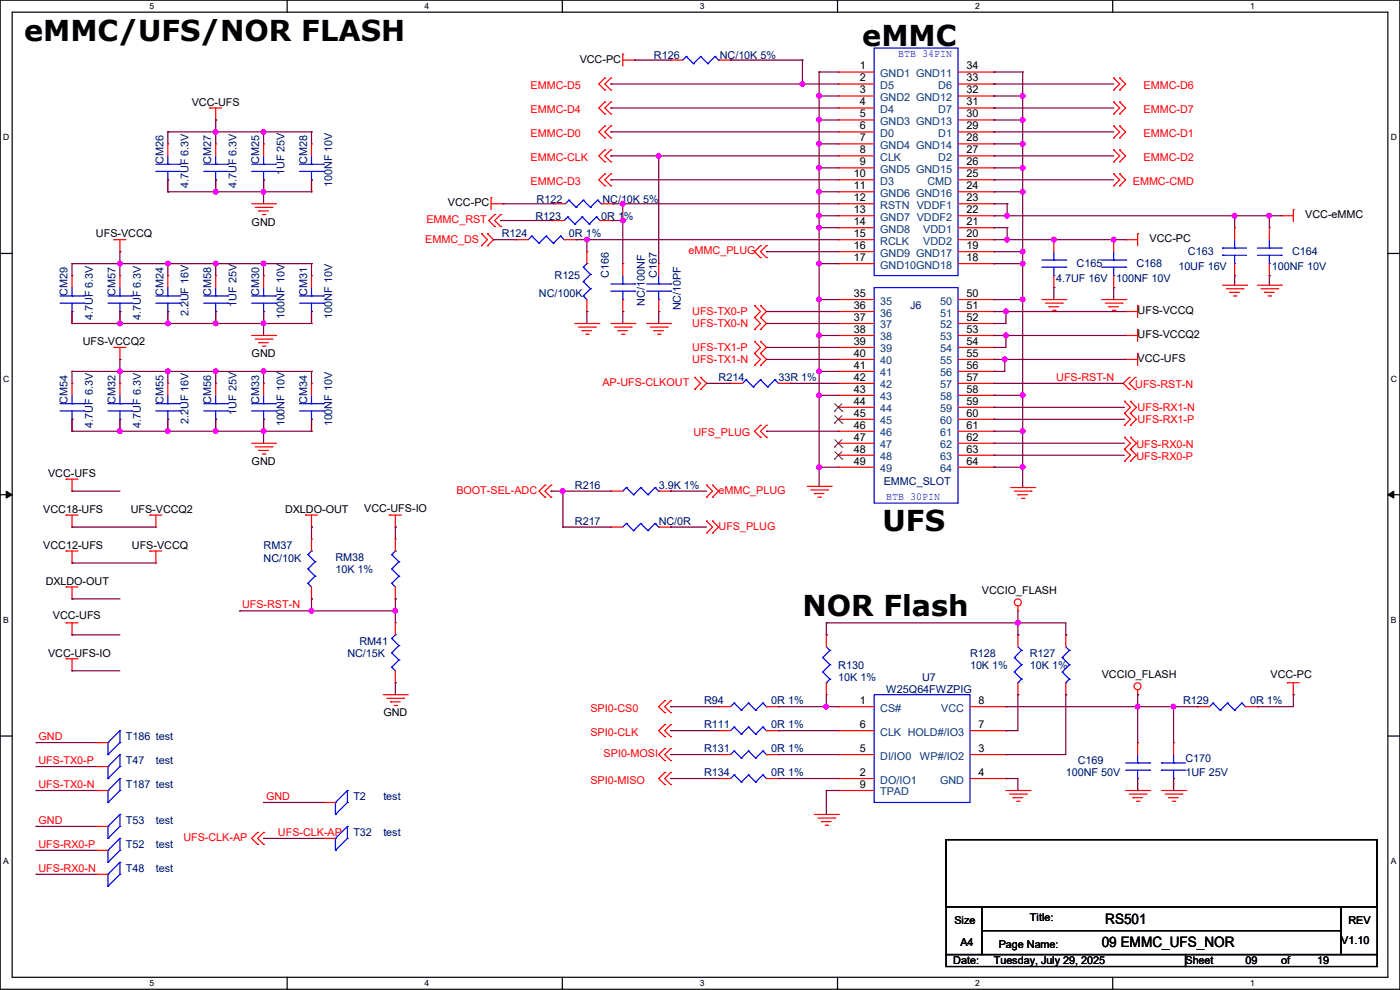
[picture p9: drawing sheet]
<svg xmlns="http://www.w3.org/2000/svg" width="297mm" height="210mm" viewBox="0 0 297 210" stroke-linecap="round" stroke-linejoin="round" font-family="sans-serif">
<defs><g id="words">
<g font-size="6.1">
<text x="5.1" y="8.7">eMMC/UFS/NOR FLASH</text>
<text x="182.9" y="9.7">eMMC</text>
<text x="187.2" y="112.6">UFS</text>
<text x="170.2" y="130.6">NOR Flash</text>
</g>
<g font-size="3">
<text x="234.5" y="196.1">RS501</text>
<text x="233.7" y="200.9">09 EMMC_UFS_NOR</text>
</g>
<g font-size="2.3">
<text x="123" y="13.3">VCC-PC</text>
<text x="182.4" y="14.7">1</text>
<text x="182.4" y="17.3">2</text>
<text x="205" y="14.7">34</text>
<text x="205" y="17.3">33</text>
<text x="40.7" y="22.4">VCC-UFS</text>
<text x="182.4" y="19.8">3</text>
<text x="182.4" y="22.4">4</text>
<text x="205" y="19.8">32</text>
<text x="205" y="22.4">31</text>
<text x="182.4" y="24.9">5</text>
<text x="182.4" y="27.4">6</text>
<text x="182.4" y="30">7</text>
<text x="205" y="24.9">30</text>
<text x="205" y="27.4">29</text>
<text x="205" y="30">28</text>
<text x="182.4" y="32.5">8</text>
<text x="182.4" y="35.1">9</text>
<text x="205" y="32.5">27</text>
<text x="205" y="35.1">26</text>
<text x="181.1" y="37.6">10</text>
<text x="181.1" y="40.1">11</text>
<text x="205" y="37.6">25</text>
<text x="205" y="40.1">24</text>
<text x="53.4" y="47.8">GND</text>
<text x="95" y="43.8">VCC-PC</text>
<text x="181.1" y="42.7">12</text>
<text x="181.1" y="45.2">13</text>
<text x="181.1" y="47.8">14</text>
<text x="205" y="42.7">23</text>
<text x="205" y="45.2">22</text>
<text x="205" y="47.8">21</text>
<text x="276.9" y="46.3">VCC-eMMC</text>
<text x="20.4" y="50.4">UFS-VCCQ</text>
<text x="181.1" y="50.3">15</text>
<text x="181.1" y="52.8">16</text>
<text x="205" y="50.3">20</text>
<text x="205" y="52.8">19</text>
<text x="243.9" y="51.4">VCC-PC</text>
<text x="181.1" y="55.4">17</text>
<text x="205" y="55.4">18</text>
<text x="181.1" y="63">35</text>
<text x="181.1" y="65.5">36</text>
<text x="205" y="63">50</text>
<text x="205" y="65.5">51</text>
<text x="181.1" y="68.1">37</text>
<text x="181.1" y="70.6">38</text>
<text x="205" y="68.1">52</text>
<text x="205" y="70.6">53</text>
<text x="241.3" y="71.7">UFS-VCCQ2</text>
<text x="241.3" y="66.6">UFS-VCCQ</text>
<text x="17.6" y="73.2">UFS-VCCQ2</text>
<text x="53.4" y="75.8">GND</text>
<text x="181.1" y="73.2">39</text>
<text x="181.1" y="75.7">40</text>
<text x="205" y="73.2">54</text>
<text x="205" y="75.7">55</text>
<text x="241.3" y="76.8">VCC-UFS</text>
<text x="181.1" y="78.2">41</text>
<text x="181.1" y="80.8">42</text>
<text x="181.1" y="83.3">43</text>
<text x="205" y="78.2">56</text>
<text x="205" y="80.8">57</text>
<text x="205" y="83.3">58</text>
<text x="181.1" y="85.9">44</text>
<text x="181.1" y="88.4">45</text>
<text x="205" y="85.9">59</text>
<text x="205" y="88.4">60</text>
<text x="181.1" y="90.9">46</text>
<text x="181.1" y="93.5">47</text>
<text x="205" y="90.9">61</text>
<text x="205" y="93.5">62</text>
<text x="10.2" y="101.2">VCC-UFS</text>
<text x="53.4" y="98.6">GND</text>
<text x="181.1" y="96">48</text>
<text x="181.1" y="98.6">49</text>
<text x="205" y="96">63</text>
<text x="205" y="98.6">64</text>
<text x="9.2" y="108.8">VCC18-UFS</text>
<text x="27.7" y="108.8">UFS-VCCQ2</text>
<text x="60.5" y="108.8">DXLDO-OUT</text>
<text x="77.3" y="108.5">VCC-UFS-IO</text>
<text x="9.2" y="116.4">VCC12-UFS</text>
<text x="28" y="116.4">UFS-VCCQ</text>
<text x="9.7" y="124">DXLDO-OUT</text>
<text x="11.2" y="131.4">VCC-UFS</text>
<text x="208.3" y="126.1">VCCIO_FLASH</text>
<text x="10.2" y="139.3">VCC-UFS-IO</text>
<text x="233.7" y="143.8">VCCIO_FLASH</text>
<text x="269.5" y="143.8">VCC-PC</text>
<text x="182.4" y="149.4">1</text>
<text x="207.6" y="149.4">8</text>
<text x="81.3" y="152">GND</text>
<text x="182.4" y="154.4">6</text>
<text x="207.6" y="154.4">7</text>
<text x="182.4" y="159.5">5</text>
<text x="207.6" y="159.5">3</text>
<text x="182.4" y="164.6">2</text>
<text x="182.4" y="167.1">9</text>
<text x="207.6" y="164.6">4</text>
<text x="202.5" y="195.9">Size</text>
<text x="218.5" y="195.4">Title:</text>
<text x="286" y="195.9">REV</text>
<text x="203.8" y="200.7">A4</text>
<text x="211.9" y="201">Page Name:</text>
<text x="284.5" y="200.2">V1.10</text>
<text x="202.2" y="204.6">Date:</text>
<text x="210.9" y="204.6">Tuesday, July 29, 2025</text>
<text x="251.5" y="204.6">Sheet</text>
<text x="264.2" y="204.6">09</text>
<text x="271.8" y="204.6">of</text>
<text x="279.4" y="204.6">19</text>
</g>
<g font-size="2.3" fill="#000080">
<text x="138.7" y="12.5">R126</text>
<text x="152.7" y="12.5">NC/10K 5%</text>
<text x="34.7" y="34.8" transform="rotate(-90 34.7 34.8)">CM26</text>
<text x="44.8" y="34.8" transform="rotate(-90 44.8 34.8)">CM27</text>
<text x="55" y="34.8" transform="rotate(-90 55 34.8)">CM25</text>
<text x="65.2" y="34.8" transform="rotate(-90 65.2 34.8)">CM28</text>
<text x="40" y="39.9" transform="rotate(-90 40 39.9)">4.7UF 6.3V</text>
<text x="50.2" y="39.9" transform="rotate(-90 50.2 39.9)">4.7UF 6.3V</text>
<text x="60.3" y="37.1" transform="rotate(-90 60.3 37.1)">1UF 25V</text>
<text x="70.5" y="39.7" transform="rotate(-90 70.5 39.7)">100NF 10V</text>
<text x="113.6" y="46.6">R123</text>
<text x="113.8" y="43">R122</text>
<text x="127.6" y="46.6">0R 1</text>
<text x="127.8" y="43">NC/10K 5%</text>
<text x="132.4" y="46.6">%</text>
<text x="106.5" y="50.4">R124</text>
<text x="120.7" y="50.4">0R 1%</text>
<text x="117.6" y="59.3">R125</text>
<text x="129.2" y="59" transform="rotate(-90 129.2 59)">C166</text>
<text x="139.3" y="59" transform="rotate(-90 139.3 59)">C167</text>
<text x="224.1" y="59.8">4.7UF 16V</text>
<text x="228.4" y="56.7">C165</text>
<text x="236.8" y="59.8">100NF 10V</text>
<text x="241.1" y="56.7">C168</text>
<text x="250" y="57.2">10UF 16V</text>
<text x="252" y="54.2">C163</text>
<text x="269.8" y="57.2">100NF 10V</text>
<text x="274.1" y="54.2">C164</text>
<text x="14.4" y="62.8" transform="rotate(-90 14.4 62.8)">CM29</text>
<text x="24.5" y="62.8" transform="rotate(-90 24.5 62.8)">CM57</text>
<text x="34.7" y="62.8" transform="rotate(-90 34.7 62.8)">CM24</text>
<text x="44.8" y="62.8" transform="rotate(-90 44.8 62.8)">CM58</text>
<text x="50.2" y="65.1" transform="rotate(-90 50.2 65.1)">1UF 25V</text>
<text x="55" y="62.8" transform="rotate(-90 55 62.8)">CM30</text>
<text x="65.2" y="62.8" transform="rotate(-90 65.2 62.8)">CM31</text>
<text x="114.3" y="63.1">NC/100K</text>
<text x="136.8" y="64.8" transform="rotate(-90 136.8 64.8)">NC/100NF</text>
<text x="144.4" y="65.8" transform="rotate(-90 144.4 65.8)">NC/10PF</text>
<text x="193.1" y="65.6">J6</text>
<text x="19.7" y="67.9" transform="rotate(-90 19.7 67.9)">4.7UF 6.3V</text>
<text x="29.8" y="67.9" transform="rotate(-90 29.8 67.9)">4.7UF 6.3V</text>
<text x="40" y="67.1" transform="rotate(-90 40 67.1)">2.2UF 16V</text>
<text x="60.3" y="67.6" transform="rotate(-90 60.3 67.6)">100NF 10V</text>
<text x="70.5" y="67.6" transform="rotate(-90 70.5 67.6)">100NF 10V</text>
<text x="152.4" y="80.9">R214</text>
<text x="165.1" y="80.9">33R 1%</text>
<text x="14.4" y="85.6" transform="rotate(-90 14.4 85.6)">CM54</text>
<text x="24.5" y="85.6" transform="rotate(-90 24.5 85.6)">CM32</text>
<text x="34.7" y="85.6" transform="rotate(-90 34.7 85.6)">CM55</text>
<text x="40" y="90" transform="rotate(-90 40 90)">2.2UF 16V</text>
<text x="44.8" y="85.6" transform="rotate(-90 44.8 85.6)">CM56</text>
<text x="50.2" y="87.9" transform="rotate(-90 50.2 87.9)">1UF 25V</text>
<text x="55" y="85.6" transform="rotate(-90 55 85.6)">CM33</text>
<text x="65.2" y="85.6" transform="rotate(-90 65.2 85.6)">CM34</text>
<text x="19.7" y="90.7" transform="rotate(-90 19.7 90.7)">4.7UF 6.3V</text>
<text x="29.8" y="90.7" transform="rotate(-90 29.8 90.7)">4.7UF 6.3V</text>
<text x="60.3" y="90.5" transform="rotate(-90 60.3 90.5)">100NF 10V</text>
<text x="70.5" y="90.5" transform="rotate(-90 70.5 90.5)">100NF 10V</text>
<text x="122" y="103.7">R216</text>
<text x="139.7" y="103.7">3.9K 1%</text>
<text x="187.5" y="103">EMMC_SLOT</text>
<text x="122" y="111.3">R217</text>
<text x="139.7" y="111.3">NC/0R</text>
<text x="55.9" y="116.4">RM37</text>
<text x="55.9" y="119.2">NC/10K</text>
<text x="71.2" y="119">RM38</text>
<text x="71.2" y="121.5">10K 1%</text>
<text x="76.2" y="136.7">RM41</text>
<text x="73.7" y="139.3">NC/15K</text>
<text x="177.8" y="141.8">R130</text>
<text x="205.8" y="139.3">R128</text>
<text x="205.8" y="141.8">10K 1%</text>
<text x="218.5" y="139.3">R127</text>
<text x="218.5" y="141.8">10K 1%</text>
<text x="149.4" y="149.4">R94</text>
<text x="163.6" y="149.4">0R 1%</text>
<text x="177.8" y="144.4">10K 1%</text>
<text x="188" y="146.9">W25Q64FWZPIG</text>
<text x="195.6" y="144.4">U7</text>
<text x="251" y="149.4">R129</text>
<text x="265.2" y="149.4">0R 1%</text>
<text x="149.4" y="154.5">R111</text>
<text x="163.6" y="154.5">0R 1%</text>
<text x="26.7" y="157.1">T186 test</text>
<text x="149.4" y="159.6">R131</text>
<text x="163.6" y="159.6">0R 1%</text>
<text x="251.5" y="161.6">C170</text>
<text x="26.7" y="167.2">T187 test</text>
<text x="26.7" y="162.1">T47</text>
<text x="33.1" y="162.1">test</text>
<text x="149.4" y="164.7">R134</text>
<text x="163.6" y="164.7">0R 1%</text>
<text x="226.1" y="164.7">100NF 50V</text>
<text x="228.6" y="162.1">C169</text>
<text x="251.5" y="164.7">1UF 25V</text>
<text x="75" y="169.8">T2</text>
<text x="81.3" y="169.8">test</text>
<text x="26.7" y="174.8">T53</text>
<text x="26.7" y="179.9">T52</text>
<text x="33.1" y="174.8">test</text>
<text x="33.1" y="179.9">test</text>
<text x="75" y="177.4">T32</text>
<text x="81.3" y="177.4">test</text>
<text x="26.7" y="185">T48</text>
<text x="33.1" y="185">test</text>
</g>
<g font-size="2.3" fill="#004080">
<text x="186.7" y="16.3">GND1 GND11</text>
<text x="186.7" y="18.9">D5</text>
<text x="186.7" y="21.4">GND2 GND12</text>
<text x="186.7" y="24">D4</text>
<text x="199.1" y="18.9">D6</text>
<text x="199.1" y="24">D7</text>
<text x="186.7" y="26.5">GND3 GND13</text>
<text x="186.7" y="29">D0</text>
<text x="199.1" y="29">D1</text>
<text x="186.7" y="31.6">GND4 GND14</text>
<text x="186.7" y="34.1">CLK</text>
<text x="199.1" y="34.1">D2</text>
<text x="186.7" y="36.7">GND5 GND15</text>
<text x="186.7" y="39.2">D3</text>
<text x="186.7" y="41.7">GND6 GND16</text>
<text x="196.8" y="39.2">CMD</text>
<text x="186.7" y="44.3">RSTN VDDF1</text>
<text x="186.7" y="46.8">GND7 VDDF2</text>
<text x="186.7" y="49.4">GND8</text>
<text x="186.7" y="51.9">RCLK</text>
<text x="195.9" y="49.4">VDD1</text>
<text x="195.9" y="51.9">VDD2</text>
<text x="186.7" y="54.4">GND9 GND17</text>
<text x="186.7" y="57">GND10GND18</text>
<text x="186.7" y="64.6">35</text>
<text x="199.4" y="64.6">50</text>
<text x="186.7" y="67.1">36</text>
<text x="186.7" y="69.7">37</text>
<text x="199.4" y="67.1">51</text>
<text x="199.4" y="69.7">52</text>
<text x="186.7" y="72.2">38</text>
<text x="186.7" y="74.8">39</text>
<text x="186.7" y="77.3">40</text>
<text x="199.4" y="72.2">53</text>
<text x="199.4" y="74.8">54</text>
<text x="199.4" y="77.3">55</text>
<text x="186.7" y="79.8">41</text>
<text x="186.7" y="82.4">42</text>
<text x="199.4" y="79.8">56</text>
<text x="199.4" y="82.4">57</text>
<text x="186.7" y="84.9">43</text>
<text x="186.7" y="87.5">44</text>
<text x="199.4" y="84.9">58</text>
<text x="199.4" y="87.5">59</text>
<text x="186.7" y="90">45</text>
<text x="186.7" y="92.5">46</text>
<text x="186.7" y="95.1">47</text>
<text x="199.4" y="90">60</text>
<text x="199.4" y="92.5">61</text>
<text x="199.4" y="95.1">62</text>
<text x="186.7" y="97.6">48</text>
<text x="186.7" y="100.2">49</text>
<text x="199.4" y="97.6">63</text>
<text x="199.4" y="100.2">64</text>
<text x="186.7" y="151">CS#</text>
<text x="199.7" y="151">VCC</text>
<text x="186.7" y="156">CLK HOLD#/IO3</text>
<text x="186.7" y="161.1">DI/IO0</text>
<text x="195.1" y="161.1">WP#/IO2</text>
<text x="186.7" y="166.2">DO/IO1</text>
<text x="199.4" y="166.2">GND</text>
<text x="186.7" y="168.7">TPAD</text>
</g>
<g font-size="2.3" fill="#00f">
<text x="190.5" y="12.1">BTB 34PIN</text>
<text x="188" y="106">BTB 30PIN</text>
</g>
<g font-size="2.3" fill="#f00">
<text x="112.6" y="24">EMMC-D4</text>
<text x="112.6" y="18.9">EMMC-D5</text>
<text x="242.6" y="18.9">EMMC-D6</text>
<text x="242.6" y="24">EMMC-D7</text>
<text x="112.6" y="29">EMMC-D0</text>
<text x="242.6" y="29">EMMC-D1</text>
<text x="112.6" y="34.1">EMMC-CLK</text>
<text x="242.6" y="34.1">EMMC-D2</text>
<text x="112.6" y="39.2">EMMC-D3</text>
<text x="240.3" y="39.2">EMMC-CMD</text>
<text x="90.5" y="47.3">EMMC_RST</text>
<text x="90.2" y="51.6">EMMC_DS</text>
<text x="146.1" y="53.9">eMMC_PLUG</text>
<text x="146.9" y="66.9">UFS-TX0-P</text>
<text x="146.9" y="69.4">UFS-TX0-N</text>
<text x="146.9" y="74.5">UFS-TX1-P</text>
<text x="146.9" y="77">UFS-TX1-N</text>
<text x="127.8" y="81.9">AP-UFS-CLKOUT</text>
<text x="224.1" y="80.8">UFS-RST-N</text>
<text x="240.8" y="82.4">UFS-RST-N</text>
<text x="241.3" y="87.2">UFS-RX1-N</text>
<text x="241.3" y="89.7">UFS-RX1-P</text>
<text x="147.1" y="92.5">UFS_PLUG</text>
<text x="241.1" y="95.1">UFS-RX0-N</text>
<text x="241.1" y="97.6">UFS-RX0-P</text>
<text x="96.8" y="104.7">BOOT-SEL-ADC</text>
<text x="152.4" y="104.7">eMMC_PLUG</text>
<text x="152.4" y="112.4">UFS_PLUG</text>
<text x="51.4" y="129.1">UFS-RST-N</text>
<text x="125.3" y="151">SPI0-CS0</text>
<text x="8.2" y="157">GND</text>
<text x="125.3" y="156">SPI0-CLK</text>
<text x="128.1" y="160.6">SPI0-MOSI</text>
<text x="8.2" y="167.2">UFS-TX0-N</text>
<text x="8.2" y="162.1">UFS-TX0-P</text>
<text x="125.3" y="166.2">SPI0-MISO</text>
<text x="56.4" y="169.7">GND</text>
<text x="8.2" y="179.9">UFS-RX0-P</text>
<text x="8.2" y="174.8">GND</text>
<text x="38.9" y="178.4">UFS-CLK-AP</text>
<text x="59" y="177.3">UFS-CLK-AP</text>
<text x="8.2" y="185">UFS-RX0-N</text>
</g>
<g font-size="1.8">
<text x="31.7" y="1.9">5</text>
<text x="90.1" y="1.9">4</text>
<text x="148.5" y="1.9">3</text>
<text x="206.8" y="1.9">2</text>
<text x="265.2" y="1.9">1</text>
<text x=".7" y="29.8">D</text>
<text x="295.1" y="29.8">D</text>
<text x=".7" y="80.9">C</text>
<text x="295.1" y="80.9">C</text>
<text x=".7" y="132.1">B</text>
<text x="295.1" y="132.1">B</text>
<text x=".7" y="183.3">A</text>
<text x="295.1" y="183.3">A</text>
<text x="31.7" y="209.2">5</text>
<text x="90.1" y="209.2">4</text>
<text x="148.5" y="209.2">3</text>
<text x="206.8" y="209.2">2</text>
<text x="265.2" y="209.2">1</text>
</g>
</g></defs>
<g fill="none" stroke="#000" stroke-width=".25">
<path d="M0 0h297v209.8h-297zM2.6 2.6h291.8v204.7h-291.8zM60.9 0v2.6M119.3 0v2.6M177.7 0v2.6M236.1 0v2.6M0 53.8h2.6M294.4 53.8h2.6M0 104.9h2.6M294.4 104.9h2.6M0 156.1h2.6M294.4 156.1h2.6"/>
<path d="M200.7 178.1h91.4v14.2h-91.4zM200.7 192.3h7.6v10.2h-7.6zM208.3 192.3h76.2v5.1h-76.2zM208.3 197.4h76.2v5.1h-76.2zM284.5 192.3h7.6v10.2h-7.6zM60.9 207.3v2.5M119.3 207.3v2.5M177.7 207.3v2.5M200.7 202.5h50.8v2.5h-50.8zM236.1 207.3v2.5M251.5 202.5h40.6v2.5h-40.6z"/>
</g>
<path d="M1.3 104.2l1.3 .7-1.3 .8zM294.4 104.9l1.3-.7v1.5z" fill="#000"/>
<path d="M1.3 104.2l1.3 .7-1.3 .8zM294.4 104.9l1.3-.7v1.5z" fill="none" stroke="#000" stroke-width=".21"/>
<g fill="none" stroke="#f00" stroke-width=".25">
<path d="M128.3 16.6h.1M128.3 19.1h.1M128.3 16.6l-1.3 1.2 1.3 1.3M129.6 16.6h.1M129.6 19.1h.1M129.6 16.6l-1.3 1.2 1.3 1.3M132.1 11.5h.1M132.1 12.7h2.6M132.1 11.5v2.5M134.7 12.7h.1M142.3 12.7h.1M142.3 12.7h2.5"/>
<path d="M152.4 12.7h2.6M155 12.7h.1M177.8 15.3h.1M177.8 17.8h.1M177.8 15.3h7.7M177.8 17.8h7.7M203.2 15.3h7.7M203.2 17.8h7.7M210.9 15.3h.1M210.9 17.8h.1M236.3 16.6h.1M236.3 19.1h.1"/>
<path d="M236.3 16.6l1.2 1.2-1.2 1.3M237.5 16.6h.1M237.5 19.1h.1M237.5 16.6l1.3 1.2-1.3 1.3M35.6 30.5h.1M35.6 30.5v2.6M35.6 38.1v2.6M44.5 22.9h.1M44.5 22.9h2.5M45.8 25.4h.1M45.8 30.5h.1M45.8 22.9v2.5"/>
<path d="M45.8 30.5v2.6M45.8 38.1v2.6M55.9 30.5h.1M55.9 30.5v2.6M55.9 38.1v2.6M66.1 30.5h.1M66.1 30.5v2.6M66.1 38.1v2.6M128.3 31.8h.1M128.3 34.3h.1M128.3 36.9h.1M128.3 39.4h.1"/>
<path d="M128.3 21.6h.1M128.3 24.2h.1M128.3 26.7h.1M128.3 29.3h.1M128.3 31.8l-1.3 1.3 1.3 1.2M128.3 36.9l-1.3 1.2 1.3 1.3M128.3 21.6l-1.3 1.3 1.3 1.3M128.3 26.7l-1.3 1.3 1.3 1.3M129.6 31.8h.1M129.6 34.3h.1M129.6 36.9h.1M129.6 39.4h.1"/>
<path d="M129.6 21.6h.1M129.6 24.2h.1M129.6 26.7h.1M129.6 29.3h.1M129.6 31.8l-1.3 1.3 1.3 1.2M129.6 36.9l-1.3 1.2 1.3 1.3M129.6 21.6l-1.3 1.3 1.3 1.3M129.6 26.7l-1.3 1.3 1.3 1.3M177.8 20.4h.1M177.8 22.9h.1M177.8 25.4h.1M177.8 28h.1"/>
<path d="M177.8 30.5h.1M177.8 33.1h.1M177.8 35.6h.1M177.8 38.1h.1M177.8 22.9h7.7M177.8 20.4h7.7M177.8 25.4h7.7M177.8 28h7.7M177.8 30.5h7.7M177.8 33.1h7.7M177.8 35.6h7.7M177.8 38.1h7.7"/>
<path d="M203.2 22.9h7.7M203.2 20.4h7.7M203.2 25.4h7.7M203.2 28h7.7M203.2 30.5h7.7M203.2 33.1h7.7M203.2 35.6h7.7M203.2 38.1h7.7M210.9 20.4h.1M210.9 22.9h.1M210.9 25.4h.1M210.9 28h.1"/>
<path d="M210.9 30.5h.1M210.9 33.1h.1M210.9 35.6h.1M210.9 38.1h.1M236.3 36.9h.1M236.3 39.4h.1M236.3 26.7h.1M236.3 29.3h.1M236.3 31.8h.1M236.3 34.3h.1M236.3 21.6h.1M236.3 24.2h.1"/>
<path d="M236.3 36.9l1.2 1.2-1.2 1.3M236.3 26.7l1.2 1.3-1.2 1.3M236.3 31.8l1.2 1.3-1.2 1.2M236.3 21.6l1.2 1.3-1.2 1.3M237.5 36.9h.1M237.5 39.4h.1M237.5 26.7h.1M237.5 29.3h.1M237.5 31.8h.1M237.5 34.3h.1M237.5 21.6h.1M237.5 24.2h.1"/>
<path d="M237.5 36.9l1.3 1.2-1.3 1.3M237.5 26.7l1.3 1.3-1.3 1.3M237.5 31.8l1.3 1.3-1.3 1.2M237.5 21.6l1.3 1.3-1.3 1.3M15.3 58.5h.1M15.3 58.5v2.5M24.2 50.8h.1M24.2 50.8h2.5M25.4 53.4h.1M25.4 58.5h.1M25.4 50.8v2.6M25.4 58.5v2.5"/>
<path d="M35.6 58.5h.1M35.6 40.7h.1M35.6 58.5v2.5M45.8 40.7h.1M45.8 58.5h.1M45.8 58.5v2.5M53.4 43.2h5.1M54.1 44h3.6M54.9 44.7h.1M54.9 44.7h2M55.7 45.5h.5M55.9 58.5h.1"/>
<path d="M55.9 40.7h.1M55.9 58.5v2.5M56.2 45.5h.1M57.7 44h.1M58.5 43.2h.1M66.1 40.7h.1M66.1 58.5h.1M66.1 58.5v2.5M102.2 52.1h.1M102.2 49.6h.1M102.2 49.6l1.2 1.2-1.2 1.3M103.4 49.6h.1"/>
<path d="M103.4 52.1h.1M103.4 49.6l1.3 1.2-1.3 1.3M104.2 42h.1M104.2 43.2h2.5M104.2 42v2.5M104.9 48h.1M104.9 45.5h.1M104.9 45.5l-1.2 1.3 1.2 1.2M106.2 48h.1M106.2 45.5h.1M106.2 45.5l-1.3 1.3 1.3 1.2M106.7 43.2h.1"/>
<path d="M109.5 50.8h.1M109.5 50.8h2.6M117.1 46.8h.1M117.1 46.8h2.6M117.4 43.2h.1M117.4 43.2h2.5M119.7 50.8h2.5M122.2 50.8h.1M124.5 53.4h.1M124.5 53.4v2.5M127.3 46.8h2.5M127.6 43.2h2.5"/>
<path d="M129.8 46.8h.1M130.1 43.2h.1M132.1 55.9h.1M132.1 55.9v2.6M139.7 55.9h.1M139.7 55.9v2.6M161.3 54.7h.1M161.3 52.1h.1M161.3 52.1l-1.2 1.3 1.2 1.3M162.6 54.7h.1M162.6 52.1h.1M162.6 52.1l-1.3 1.3 1.3 1.3"/>
<path d="M177.8 40.7h.1M177.8 43.2h.1M177.8 45.8h.1M177.8 48.3h.1M177.8 50.8h.1M177.8 53.4h.1M177.8 55.9h.1M177.8 50.8h7.7M177.8 43.2h7.7M177.8 45.8h7.7M177.8 40.7h7.7M177.8 48.3h7.7"/>
<path d="M177.8 53.4h7.7M177.8 55.9h7.7M203.2 50.8h7.7M203.2 43.2h7.7M203.2 45.8h7.7M203.2 40.7h7.7M203.2 48.3h7.7M203.2 53.4h7.7M203.2 55.9h7.7M210.9 40.7h.1M210.9 43.2h.1M210.9 45.8h.1"/>
<path d="M210.9 48.3h.1M210.9 50.8h.1M210.9 53.4h.1M210.9 55.9h.1M223.6 50.8h.1M223.6 50.8v2.6M223.6 58.5v2.5M236.3 50.8h.1M236.3 50.8v2.6M236.3 58.5v2.5M238.8 50.8h.1M238.8 50.8h2.5"/>
<path d="M241.3 49.6h.1M241.3 49.6v2.5M261.9 48.3h.1M261.9 58.5h.1M261.9 48.3v2.5M261.9 55.9v2.6M269.3 48.3h.1M269.3 58.5h.1M269.3 48.3v2.5M269.3 55.9v2.6M271.8 45.8h.1M271.8 45.8h2.6"/>
<path d="M274.4 44.5h.1M274.4 44.5v2.5M15.3 68.6h.1M15.3 66.1v2.5M24.2 73.7h.1M24.2 73.7h2.5M25.4 76.2h.1M25.4 68.6h.1M25.4 66.1v2.5M25.4 73.7v2.5M35.6 68.6h.1M35.6 66.1v2.5"/>
<path d="M45.8 68.6h.1M45.8 66.1v2.5M53.4 71.2h5.1M54.1 71.9h3.6M54.9 72.7h.1M54.9 72.7h2M55.7 73.4h.5M55.9 68.6h.1M55.9 66.1v2.5M56.2 73.4h.1M57.7 71.9h.1M58.5 71.2h.1"/>
<path d="M66.1 68.6h.1M66.1 66.1v2.5M122 68.6h5M122.7 69.4h3.6M123.5 70.1h.1M123.5 70.1h2M124.2 70.9h.6M124.5 66.1h.1M124.5 63.5v2.6M124.8 70.9h.1M126.3 69.4h.1M127 68.6h.1"/>
<path d="M129.6 68.6h5.1M130.3 69.4h3.6M131.1 70.1h.1M131.1 70.1h2M131.9 70.9h.5M132.1 66.1h.1M132.1 63.5v2.6M132.4 70.9h.1M133.9 69.4h.1M134.7 68.6h.1M137.2 68.6h5.1M138 69.4h3.5"/>
<path d="M138.7 70.1h.1M138.7 70.1h2.1M139.5 70.9h.5M139.7 66.1h.1M139.7 63.5v2.6M140 70.9h.1M141.5 69.4h.1M142.3 68.6h.1M160.1 67.4h.1M160.1 64.8h.1M160.1 69.9h.1M160.1 75h.1"/>
<path d="M160.1 72.4h.1M160.1 77.5h.1M160.1 64.8l1.2 1.3-1.2 1.3M160.1 67.4l1.2 1.2-1.2 1.3M160.1 72.4l1.2 1.3-1.2 1.3M160.1 75l1.2 1.2-1.2 1.3M161.3 64.8h.1M161.3 67.4h.1M161.3 69.9h.1M161.3 72.4h.1M161.3 75h.1M161.3 77.5h.1"/>
<path d="M161.3 64.8l1.3 1.3-1.3 1.3M161.3 67.4l1.3 1.2-1.3 1.3M161.3 72.4l1.3 1.3-1.3 1.3M161.3 75l1.3 1.2-1.3 1.3M177.8 63.5h.1M177.8 66.1h.1M177.8 68.6h.1M177.8 71.2h.1M177.8 73.7h.1M177.8 76.2h.1M177.8 78.8h.1M177.8 73.7h7.7"/>
<path d="M177.8 76.2h7.7M177.8 71.2h7.7M177.8 66.1h7.7M177.8 68.6h7.7M177.8 63.5h7.7M177.8 78.8h7.7M203.2 73.7h7.7M203.2 76.2h7.7M203.2 71.2h7.7M203.2 66.1h7.7M203.2 68.6h7.7M203.2 63.5h7.7"/>
<path d="M203.2 78.8h7.7M210.9 63.5h.1M210.9 66.1h.1M210.9 68.6h.1M210.9 71.2h.1M210.9 73.7h.1M210.9 76.2h.1M210.9 78.8h.1M221 63.5h5.1M221.8 64.3h3.5M222.5 65.1h.1M222.5 65.1h2.1"/>
<path d="M223.3 65.8h.5M223.6 61h.1M223.8 65.8h.1M225.3 64.3h.1M226.1 63.5h.1M233.7 63.5h5.1M234.5 64.3h3.5M235.2 65.1h.1M235.2 65.1h2.1M236 65.8h.5M236.3 61h.1M236.5 65.8h.1"/>
<path d="M238 64.3h.1M238.8 76.2h.1M238.8 71.2h.1M238.8 66.1h.1M238.8 63.5h.1M238.8 76.2h2.5M238.8 71.2h2.5M238.8 66.1h2.5M241.3 75h.1M241.3 69.9h.1M241.3 64.8h.1M241.3 64.8v2.6"/>
<path d="M241.3 69.9v2.5M241.3 75v2.5M259.4 60.5h5.1M260.1 61.3h3.6M260.9 62h.1M260.9 62h2M261.7 62.8h.5M262.2 62.8h.1M263.7 61.3h.1M264.5 60.5h.1M266.7 60.5h5.1M267.5 61.3h3.6"/>
<path d="M268.3 62h.1M268.3 62h2M269 62.8h.5M269.5 62.8h.1M271.1 61.3h.1M271.8 60.5h.1M15.3 81.3h.1M15.3 91.5h.1M15.3 81.3v2.6M15.3 88.9v2.6M25.4 81.3h.1M25.4 91.5h.1"/>
<path d="M25.4 81.3v2.6M25.4 88.9v2.6M35.6 81.3h.1M35.6 91.5h.1M35.6 81.3v2.6M35.6 88.9v2.6M45.8 81.3h.1M45.8 91.5h.1M45.8 81.3v2.6M45.8 88.9v2.6M53.4 94h5.1M54.1 94.8h3.6"/>
<path d="M54.9 95.5h.1M54.9 95.5h2M55.7 96.3h.5M55.9 81.3h.1M55.9 91.5h.1M55.9 81.3v2.6M55.9 88.9v2.6M56.2 96.3h.1M57.7 94.8h.1M58.5 94h.1M66.1 81.3h.1M66.1 91.5h.1"/>
<path d="M66.1 81.3v2.6M66.1 88.9v2.6M147.4 80.1h.1M147.4 82.6h.1M147.4 80.1l1.2 1.2-1.2 1.3M148.6 82.6h.1M148.6 80.1h.1M148.6 80.1l1.3 1.2-1.3 1.3M155 81.3h.1M155 81.3h2.5M161.3 92.8h.1M161.3 90.2h.1"/>
<path d="M161.3 90.2l-1.2 1.3 1.2 1.3M162.6 92.8h.1M162.6 90.2h.1M162.6 90.2l-1.3 1.3 1.3 1.3M165.1 81.3h2.6M167.7 81.3h.1M177.8 81.3h.1M177.8 83.9h.1M177.8 86.4h.1M177.8 88.9h.1M177.8 91.5h.1M177.8 94h.1"/>
<path d="M177.8 96.6h.1M177.8 99.1h.1M177.8 94h7.7M177.8 81.3h7.7M177.8 83.9h7.7M177.8 86.4h7.7M177.8 88.9h7.7M177.8 91.5h7.7M177.8 96.6h7.7M177.8 99.1h7.7M203.2 94h7.7M203.2 81.3h7.7"/>
<path d="M203.2 83.9h7.7M203.2 86.4h7.7M203.2 88.9h7.7M203.2 91.5h7.7M203.2 96.6h7.7M203.2 99.1h7.7M210.9 81.3h.1M210.9 83.9h.1M210.9 86.4h.1M210.9 88.9h.1M210.9 91.5h.1M210.9 94h.1"/>
<path d="M210.9 96.6h.1M210.9 99.1h.1M238.5 85.1h.1M238.5 87.7h.1M238.5 90.2h.1M238.5 92.8h.1M238.5 95.3h.1M238.5 97.8h.1M238.5 85.1l1.3 1.3-1.3 1.3M238.5 87.7l1.3 1.2-1.3 1.3M238.5 92.8l1.3 1.2-1.3 1.3M238.5 95.3l1.3 1.3-1.3 1.2"/>
<path d="M239.6 80.1h.1M239.6 82.6h.1M239.6 80.1l-1.3 1.2 1.3 1.3M239.8 85.1h.1M239.8 87.7h.1M239.8 90.2h.1M239.8 92.8h.1M239.8 95.3h.1M239.8 97.8h.1M239.8 85.1l1.3 1.3-1.3 1.3M239.8 87.7l1.3 1.2-1.3 1.3M239.8 92.8l1.3 1.2-1.3 1.3"/>
<path d="M239.8 95.3l1.3 1.3-1.3 1.2M240.8 82.6h.1M240.8 80.1h.1M240.8 80.1l-1.2 1.2 1.2 1.3M14 101.6h.1M14 109.3h.1M14 116.9h.1M14 109.3h2.6M14 101.6h2.6M14 116.9h2.6M15.3 104.2h.1M15.3 111.8h.1"/>
<path d="M15.3 119.4h.1M15.3 101.6v2.6M15.3 109.3v2.5M15.3 116.9v2.5M31.8 109.3h.1M31.8 116.9h.1M31.8 109.3h2.5M31.8 116.9h2.5M33.1 111.8h.1M33.1 119.4h.1M33.1 109.3v2.5M33.1 116.9v2.5"/>
<path d="M64.8 109.3h.1M64.8 109.3h2.6M66.1 111.8h.1M66.1 114.3h.1M66.1 109.3v2.5M66.1 114.3v2.6M82.6 109.3h.1M82.6 109.3h2.5M83.9 111.8h.1M83.9 114.3h.1M83.9 109.3v2.5M83.9 114.3v2.6"/>
<path d="M115.6 105.5h.1M115.6 102.9h.1M115.6 102.9l-1.3 1.3 1.3 1.3M116.9 105.5h.1M116.9 102.9h.1M116.9 102.9l-1.3 1.3 1.3 1.3M129.6 111.8h.1M129.6 104.2h.1M129.6 104.2h2.5M129.6 111.8h2.5M139.7 104.2h2.6M139.7 111.8h2.6"/>
<path d="M142.3 111.8h.1M142.3 104.2h.1M149.9 102.9h.1M149.9 105.5h.1M149.9 110.5h.1M149.9 113.1h.1M149.9 102.9l1.3 1.3-1.3 1.3M149.9 110.5l1.3 1.3-1.3 1.3M151.2 102.9h.1M151.2 105.5h.1M151.2 110.5h.1M151.2 113.1h.1"/>
<path d="M151.2 102.9l1.2 1.3-1.2 1.3M151.2 110.5l1.2 1.3-1.2 1.3M171.2 103.2h5.1M172 103.9h3.6M172.8 104.7h.1M172.8 104.7h2M173.5 105.5h.5M174 105.5h.1M175.6 103.9h.1M176.3 103.2h.1M214.4 103.4h5.1M215.2 104.2h3.5"/>
<path d="M215.9 104.9h.1M215.9 104.9h2.1M216.7 105.7h.5M217.2 105.7h.1M218.7 104.2h.1M219.5 103.4h.1M14 124.5h.1M14 132.1h.1M14 139.7h.1M14 124.5h2.6M14 132.1h2.6M14 139.7h2.6"/>
<path d="M15.3 127h.1M15.3 134.7h.1M15.3 124.5v2.5M15.3 132.1v2.6M15.3 139.7v2.6M66.1 127h.1M66.1 124.5v2.5M83.9 127h.1M83.9 132.1h.1M83.9 124.5v2.5M83.9 132.1v2.6M175.3 134.7h.1"/>
<path d="M175.3 134.7v2.5M215.9 129.6h.1M215.9 134.7h.1M215.9 128.6v1M215.9 134.7v2.5M226.1 134.7h.1M226.1 134.7v2.5M15.3 142.3h.1M20.4 157.5h.1M20.4 157.5h2.5M81.3 147.4h5.1M82.1 148.1h3.5"/>
<path d="M82.8 148.9h.1M82.8 148.9h2.1M83.6 149.6h.5M83.9 144.8h.1M83.9 142.3v2.5M84.1 149.6h.1M85.6 148.1h.1M86.4 147.4h.1M141 148.6h.1M141 151.2h.1M141 153.7h.1M141 156.3h.1"/>
<path d="M141 158.8h.1M141 148.6l-1.3 1.3 1.3 1.3M141 153.7l-1.3 1.3 1.3 1.3M141 158.8l-1.3 1.3 1.3 1.2M142.3 148.6h.1M142.3 151.2h.1M142.3 153.7h.1M142.3 156.3h.1M142.3 158.8h.1M142.3 148.6l-1.3 1.3 1.3 1.3M142.3 153.7l-1.3 1.3 1.3 1.3M142.3 158.8l-1.3 1.3 1.3 1.2"/>
<path d="M152.4 149.9h.1M152.4 155h.1M152.4 149.9h2.6M152.4 155h2.6M162.6 149.9h2.5M162.6 155h2.5M165.1 149.9h.1M165.1 155h.1M175.3 147.4h.1M175.3 144.8v2.6M177.8 149.9h.1M177.8 155h.1"/>
<path d="M177.8 149.9h7.7M177.8 155h7.7M205.8 149.9h7.6M205.8 155h7.6M213.4 155h.1M213.4 149.9h.1M215.9 147.4h.1M215.9 144.8v2.6M226.1 147.4h.1M226.1 144.8v2.6M241.3 147.4h.1M241.3 157.5h.1"/>
<path d="M241.3 146.3v1.1M241.3 157.5v2.6M249 157.5h.1M249 157.5v2.6M254 149.9h.1M254 149.9h2.6M264.2 149.9h2.5M266.7 149.9h.1M273.1 144.8h.1M273.1 144.8h2.5M274.4 147.4h.1M274.4 144.8v2.6"/>
<path d="M20.4 167.7h.1M20.4 162.6h.1M20.4 175.3h.1M20.4 167.7h2.5M20.4 162.6h2.5M20.4 175.3h2.5M54.7 176.6h.1M54.7 179.1h.1M54.7 176.6l-1.3 1.2 1.3 1.3M55.9 176.6h.1M55.9 179.1h.1M55.9 176.6l-1.2 1.2 1.2 1.3"/>
<path d="M68.6 177.8h.1M68.6 170.2h.1M68.6 177.8h2.6M68.6 170.2h2.6M141 163.9h.1M141 166.4h.1M141 161.3h.1M141 163.9l-1.3 1.2 1.3 1.3M142.3 163.9h.1M142.3 166.4h.1M142.3 161.3h.1M142.3 163.9l-1.3 1.2 1.3 1.3"/>
<path d="M152.4 165.1h.1M152.4 160.1h.1M152.4 165.1h2.6M152.4 160.1h2.6M162.6 165.1h2.5M162.6 160.1h2.5M165.1 165.1h.1M165.1 160.1h.1M172.8 172.8h5M173.5 173.5h3.6M174.3 174.3h.1M174.3 174.3h2"/>
<path d="M175 175h.6M175.6 175h.1M177.1 173.5h.1M177.8 172.8h.1M177.8 160.1h.1M177.8 165.1h.1M177.8 167.7h.1M177.8 167.7h7.7M177.8 165.1h7.7M177.8 160.1h7.7M205.8 165.1h7.6M205.8 160.1h7.6"/>
<path d="M213.4 160.1h.1M213.4 165.1h.1M213.4 167.7h5.1M214.2 168.4h3.5M214.9 169.2h.1M214.9 169.2h2.1M215.7 170h.5M216.2 170h.1M217.7 168.4h.1M218.5 167.7h.1M238.8 167.7h5.1M239.6 168.4h3.5"/>
<path d="M240.3 169.2h.1M240.3 169.2h2.1M241.1 170h.5M241.3 167.7h.1M241.3 165.1v2.6M241.6 170h.1M243.1 168.4h.1M243.9 167.7h.1M246.4 167.7h5.1M247.2 168.4h3.5M247.9 169.2h.1M247.9 169.2h2.1"/>
<path d="M248.7 170h.5M249 167.7h.1M249 165.1v2.6M249.2 170h.1M250.7 168.4h.1M251.5 167.7h.1M20.4 180.4h.1M20.4 185.5h.1M20.4 180.4h2.5M20.4 185.5h2.5"/>
<circle cx="215.9" cy="127.8" r=".74"/>
<circle cx="241.3" cy="145.6" r=".74"/>
</g>
<g fill="none" stroke="#00f" stroke-width=".25">
<path d="M145.6 12h.1M145.6 12l-.8 .7M145.6 12l1.5 1.5M147.1 13.5h.1M148.6 12h.1M148.6 12l-1.5 1.5M148.6 12l1.6 1.5M150.2 13.5h.1M151.7 12h.1M151.7 12l-1.5 1.5M151.7 12l.7 .7M152.4 12.7h.1"/>
<path d="M185.5 10.2h17.7v48.3h-17.7zM33.1 36.4h5M33.1 34.8h5M35.6 38.1h.1M35.6 34.8h.1M35.6 33.1v1.7M35.6 36.4v1.7M38.1 36.4h.1M38.1 34.8h.1M43.2 36.4h5.1M43.2 34.8h5.1M45.8 38.1h.1"/>
<path d="M45.8 34.8h.1M45.8 33.1v1.7M45.8 36.4v1.7M48.3 36.4h.1M48.3 34.8h.1M53.4 36.4h5.1M53.4 34.8h5.1M55.9 38.1h.1M55.9 34.8h.1M55.9 33.1v1.7M55.9 36.4v1.7M58.5 36.4h.1"/>
<path d="M58.5 34.8h.1M63.5 36.4h5.1M63.5 34.8h5.1M66.1 38.1h.1M66.1 34.8h.1M66.1 33.1v1.7M66.1 36.4v1.7M68.6 36.4h.1M68.6 34.8h.1M112.8 50.1h.1M112.8 50.1l-.7 .7M112.8 50.1l1.5 1.5"/>
<path d="M114.3 51.6h.1M115.9 50.1h.1M115.9 50.1l-1.6 1.5M115.9 50.1l1.5 1.5M117.4 51.6h.1M118.9 50.1h.1M118.9 50.1l-1.5 1.5M118.9 50.1l.8 .7M119.7 50.8h.1M120.4 46h.1M120.4 46l-.7 .8M120.4 46l1.6 1.5"/>
<path d="M120.7 42.5h.1M120.7 42.5l-.8 .7M120.7 42.5l1.5 1.5M122 47.5h.1M122.2 44h.1M123.5 46h.1M123.5 46l-1.5 1.5M123.5 46l1.5 1.5M123.7 59.7h.1M123.7 56.7h.1M123.7 42.5h.1M123.7 59.7l1.6 1.6"/>
<path d="M123.7 56.7l1.6 1.5M123.7 42.5l-1.5 1.5M123.7 42.5l1.6 1.5M124.5 55.9h.1M124.5 55.9l-.8 .8M125 47.5h.1M125.3 58.2h.1M125.3 44h.1M125.3 58.2l-1.6 1.5M126.5 46h.1M126.5 46l-1.5 1.5M126.5 46l.8 .8"/>
<path d="M126.8 42.5h.1M126.8 42.5l-1.5 1.5M126.8 42.5l.8 .7M127.3 46.8h.1M127.6 43.2h.1M132.1 58.5v1.7M139.7 58.5v1.7M221 56.7h5.1M221 55.2h5.1M223.6 58.5h.1M223.6 55.2h.1M223.6 53.4v1.8"/>
<path d="M223.6 56.7v1.8M226.1 56.7h.1M226.1 55.2h.1M233.7 56.7h5.1M233.7 55.2h5.1M236.3 58.5h.1M236.3 55.2h.1M236.3 53.4v1.8M236.3 56.7v1.8M238.8 56.7h.1M238.8 55.2h.1M259.4 54.1h.1"/>
<path d="M259.4 52.6h.1M259.4 54.1h5.1M259.4 52.6h5.1M261.9 55.9h.1M261.9 52.6h.1M261.9 50.8v1.8M261.9 54.1v1.8M266.7 54.1h5.1M266.7 52.6h5.1M269.3 55.9h.1M269.3 52.6h.1M269.3 50.8v1.8"/>
<path d="M269.3 54.1v1.8M271.8 54.1h.1M271.8 52.6h.1M12.7 64.3h5.1M12.7 62.8h5.1M15.3 66.1h.1M15.3 62.8h.1M15.3 61v1.8M15.3 64.3v1.8M17.8 64.3h.1M17.8 62.8h.1M22.9 64.3h5.1"/>
<path d="M22.9 62.8h5.1M25.4 66.1h.1M25.4 62.8h.1M25.4 61v1.8M25.4 64.3v1.8M28 64.3h.1M28 62.8h.1M33.1 64.3h5M33.1 62.8h5M35.6 66.1h.1M35.6 62.8h.1M35.6 61v1.8"/>
<path d="M35.6 64.3v1.8M38.1 64.3h.1M38.1 62.8h.1M43.2 64.3h5.1M43.2 62.8h5.1M45.8 66.1h.1M45.8 62.8h.1M45.8 61v1.8M45.8 64.3v1.8M48.3 64.3h.1M48.3 62.8h.1M53.4 64.3h5.1"/>
<path d="M53.4 62.8h5.1M55.9 66.1h.1M55.9 62.8h.1M55.9 61v1.8M55.9 64.3v1.8M58.5 64.3h.1M58.5 62.8h.1M63.5 64.3h5.1M63.5 62.8h5.1M66.1 66.1h.1M66.1 62.8h.1M66.1 61v1.8"/>
<path d="M66.1 64.3v1.8M68.6 64.3h.1M68.6 62.8h.1M123.7 62.8h.1M123.7 62.8l.8 .7M125.3 61.3h.1M125.3 61.3l-1.6 1.5M129.6 61.8h5.1M129.6 60.2h5.1M132.1 63.5h.1M132.1 60.2h.1M132.1 61.8v1.7"/>
<path d="M134.7 61.8h.1M134.7 60.2h.1M137.2 61.8h5.1M137.2 60.2h5.1M139.7 63.5h.1M139.7 60.2h.1M139.7 61.8v1.7M142.3 61.8h.1M142.3 60.2h.1M185.5 61h17.7v45.7h-17.7zM12.7 87.2h5.1M12.7 85.6h5.1"/>
<path d="M15.3 88.9h.1M15.3 85.6h.1M15.3 83.9v1.7M15.3 87.2v1.7M17.8 87.2h.1M17.8 85.6h.1M22.9 87.2h5.1M22.9 85.6h5.1M25.4 88.9h.1M25.4 85.6h.1M25.4 83.9v1.7M25.4 87.2v1.7"/>
<path d="M28 87.2h.1M28 85.6h.1M33.1 87.2h5M33.1 85.6h5M35.6 88.9h.1M35.6 85.6h.1M35.6 83.9v1.7M35.6 87.2v1.7M38.1 87.2h.1M38.1 85.6h.1M43.2 87.2h5.1M43.2 85.6h5.1"/>
<path d="M45.8 88.9h.1M45.8 85.6h.1M45.8 83.9v1.7M45.8 87.2v1.7M48.3 87.2h.1M48.3 85.6h.1M53.4 87.2h5.1M53.4 85.6h5.1M55.9 88.9h.1M55.9 85.6h.1M55.9 83.9v1.7M55.9 87.2v1.7"/>
<path d="M58.5 87.2h.1M58.5 85.6h.1M63.5 87.2h5.1M63.5 85.6h5.1M66.1 88.9h.1M66.1 85.6h.1M66.1 83.9v1.7M66.1 87.2v1.7M68.6 87.2h.1M68.6 85.6h.1M158.3 80.6h.1M158.3 80.6l-.8 .7"/>
<path d="M158.3 80.6l1.5 1.5M159.8 82.1h.1M161.3 80.6h.1M161.3 80.6l-1.5 1.5M161.3 80.6l1.6 1.5M162.9 82.1h.1M164.4 80.6h.1M164.4 80.6l-1.5 1.5M164.4 80.6l.7 .7M165.1 81.3h.1M65.3 117.6h.1M65.3 117.6l1.5 1.6"/>
<path d="M66.1 116.9h.1M66.1 116.9l-.8 .7M66.8 119.2h.1M66.8 119.2l-1.5 1.5M83.1 117.6h.1M83.1 117.6l1.5 1.6M83.9 116.9h.1M83.9 116.9l-.8 .7M84.6 119.2h.1M84.6 119.2l-1.5 1.5M132.9 111h.1M132.9 103.4h.1"/>
<path d="M132.9 111l-.8 .8M132.9 111l1.5 1.6M132.9 103.4l-.8 .8M132.9 103.4l1.5 1.5M134.4 112.6h.1M134.4 104.9h.1M135.9 111h.1M135.9 103.4h.1M135.9 111l-1.5 1.6M135.9 111l1.6 1.6M135.9 103.4l-1.5 1.5M135.9 103.4l1.6 1.5"/>
<path d="M137.5 112.6h.1M137.5 104.9h.1M139 111h.1M139 103.4h.1M139 111l-1.5 1.6M139 111l.7 .8M139 103.4l-1.5 1.5M139 103.4l.7 .8M139.7 111.8h.1M139.7 104.2h.1M65.3 123.7h.1M65.3 120.7h.1"/>
<path d="M65.3 123.7l.8 .8M65.3 120.7l1.5 1.5M66.8 122.2h.1M66.8 122.2l-1.5 1.5M83.1 123.7h.1M83.1 120.7h.1M83.1 138.5h.1M83.1 135.4h.1M83.1 138.5l1.5 1.5M83.1 123.7l.8 .8M83.1 120.7l1.5 1.5M83.1 135.4l1.5 1.5"/>
<path d="M83.9 134.7h.1M83.9 134.7l-.8 .7M84.6 122.2h.1M84.6 140h.1M84.6 136.9h.1M84.6 122.2l-1.5 1.5M84.6 140l-1.5 1.5M84.6 136.9l-1.5 1.6M174.5 139.5h.1M174.5 139.5l1.6 1.5M175.3 137.2l.8 .8M176.1 138h.1"/>
<path d="M176.1 138l-1.6 1.5M215.2 139.5h.1M215.2 139.5l1.5 1.5M215.9 137.2l.8 .8M216.7 138h.1M216.7 138l-1.5 1.5M225.3 139.5h.1M225.3 139.5l1.6 1.5M226.1 137.2l.8 .8M226.9 138h.1M226.9 138l-1.6 1.5M22.9 157.5h.1"/>
<path d="M22.9 157.5v2.6M25.4 155h.1M25.4 157.5h.1M25.4 157.5l-2.5 2.6M25.4 155v2.5M25.4 155l-2.5 2.5M83.1 141.5h.1M83.1 141.5l.8 .8M155.7 149.1h.1M155.7 159.3h.1M155.7 154.2h.1M155.7 149.1l-.7 .8"/>
<path d="M155.7 149.1l1.6 1.6M155.7 159.3l-.7 .8M155.7 159.3l1.6 1.5M155.7 154.2l-.7 .8M155.7 154.2l1.6 1.5M157.3 150.7h.1M157.3 155.7h.1M158.8 149.1h.1M158.8 159.3h.1M158.8 154.2h.1M158.8 149.1l-1.5 1.6M158.8 149.1l1.5 1.6"/>
<path d="M158.8 159.3l-1.5 1.5M158.8 159.3l1.5 1.5M158.8 154.2l-1.5 1.5M158.8 154.2l1.5 1.5M160.3 150.7h.1M160.3 155.7h.1M161.8 149.1h.1M161.8 159.3h.1M161.8 154.2h.1M161.8 149.1l-1.5 1.6M161.8 149.1l.8 .8M161.8 159.3l-1.5 1.5"/>
<path d="M161.8 159.3l.8 .8M161.8 154.2l-1.5 1.5M161.8 154.2l.8 .8M162.6 149.9h.1M162.6 155h.1M174.5 142.5h.1M174.5 142.5l1.6 1.6M175.3 144.8h.1M176.1 141h.1M176.1 144.1h.1M176.1 144.1l-.8 .7M176.1 141l-1.6 1.5"/>
<path d="M185.5 147.4h20.3v22.8h-20.3zM215.2 142.5h.1M215.2 142.5l1.5 1.6M215.9 144.8h.1M216.7 141h.1M216.7 144.1h.1M216.7 141l-1.5 1.5M216.7 144.1l-.8 .7M225.3 142.5h.1M225.3 142.5l1.6 1.6M226.1 144.8h.1M226.9 141h.1"/>
<path d="M226.9 144.1h.1M226.9 141l-1.6 1.5M226.9 144.1l-.8 .7M257.3 149.1h.1M257.3 149.1l-.7 .8M257.3 149.1l1.6 1.6M258.9 150.7h.1M260.4 149.1h.1M260.4 149.1l-1.5 1.6M260.4 149.1l1.5 1.6M261.9 150.7h.1M263.4 149.1h.1"/>
<path d="M263.4 149.1l-1.5 1.6M263.4 149.1l.8 .8M264.2 149.9h.1M22.9 170.2h.1M22.9 167.7h.1M22.9 165.1h.1M22.9 162.6h.1M22.9 160.1h.1M22.9 177.8h.1M22.9 175.3h.1M22.9 162.6v2.5M22.9 167.7v2.5"/>
<path d="M22.9 175.3v2.5M25.4 165.1h.1M25.4 167.7h.1M25.4 160.1h.1M25.4 162.6h.1M25.4 172.8h.1M25.4 175.3h.1M25.4 177.8h.1M25.4 175.3l-2.5 2.5M25.4 165.1l-2.5 2.6M25.4 160.1v2.5M25.4 165.1v2.6"/>
<path d="M25.4 172.8v2.5M25.4 177.8v2.6M25.4 167.7l-2.5 2.5M25.4 160.1l-2.5 2.5M25.4 162.6l-2.5 2.5M25.4 172.8l-2.5 2.5M25.4 177.8l-2.5 2.6M71.2 177.8h.1M71.2 172.8h.1M71.2 170.2h.1M71.2 170.2v2.6M71.2 177.8v2.6"/>
<path d="M73.7 175.3h.1M73.7 177.8h.1M73.7 167.7h.1M73.7 170.2h.1M73.7 175.3l-2.5 2.5M73.7 167.7v2.5M73.7 175.3v2.5M73.7 177.8l-2.5 2.6M73.7 170.2l-2.5 2.6M73.7 167.7l-2.5 2.5M155.7 164.4h.1M155.7 164.4l-.7 .7"/>
<path d="M155.7 164.4l1.6 1.5M157.3 165.9h.1M157.3 160.8h.1M158.8 164.4h.1M158.8 164.4l-1.5 1.5M158.8 164.4l1.5 1.5M160.3 165.9h.1M160.3 160.8h.1M161.8 164.4h.1M161.8 164.4l-1.5 1.5M161.8 164.4l.8 .7M162.6 165.1h.1"/>
<path d="M162.6 160.1h.1M238.8 163.4h5.1M238.8 161.8h5.1M241.3 165.1h.1M241.3 161.8h.1M241.3 160.1v1.7M241.3 163.4v1.7M243.9 163.4h.1M243.9 161.8h.1M246.4 163.4h.1M246.4 161.8h.1M246.4 163.4h5.1"/>
<path d="M246.4 161.8h5.1M249 165.1h.1M249 161.8h.1M249 160.1v1.7M249 163.4v1.7M22.9 182.9h.1M22.9 180.4h.1M22.9 188h.1M22.9 185.5h.1M22.9 180.4v2.5M22.9 185.5v2.5M25.4 180.4h.1"/>
<path d="M25.4 182.9h.1M25.4 185.5h.1M25.4 182.9v2.6M25.4 180.4l-2.5 2.5M25.4 182.9l-2.5 2.6M25.4 185.5l-2.5 2.5M71.2 180.4h.1"/>
</g>
<g fill="none" stroke="#804000" stroke-width=".21">
<path d="M177 87.2h.1M177 89.7h.1M177 94.8h.1M177 97.4h.1M177.1 85.6l1.5 1.6M177.1 88.2l1.5 1.5M177.1 93.3l1.5 1.5M177.1 95.8l1.5 1.6M178.6 85.6l-1.6 1.6M178.6 88.2l-1.6 1.5M178.6 93.3l-1.6 1.5M178.6 95.8l-1.6 1.6"/>
<path d="M178.6 87.2h.1M178.6 89.7h.1M178.6 94.8h.1M178.6 97.4h.1"/>
</g>
<g fill="none" stroke="#800040" stroke-width=".25">
<path d="M35.6 38.1h.1M35.6 28h.1M35.6 28v2.5M35.6 38.1v2.6M45.8 28h.1M45.8 38.1h.1M45.8 28h10.1M45.8 38.1v2.6M55.9 28h.1M55.9 28v2.5M66.1 28h.1M66.1 38.1h.1"/>
<path d="M66.1 28v2.5M66.1 38.1v2.6M45.8 40.7h.1M45.8 40.7h10.1M55.9 55.9h.1M55.9 55.9v2.6M66.1 55.9h.1M66.1 55.9v2.6M66.1 66.1h.1M66.1 66.1v2.5"/>
</g>
<circle cx="55.9" cy="28" r=".49" fill="#f0f"/>
<circle cx="55.9" cy="28" r=".49" fill="none" stroke="#f0f" stroke-width=".25"/>
<path d="M55.9 38.1h.1M55.9 38.1v5.1M55.9 40.7h.1" fill="none" stroke="#800040" stroke-width=".25"/>
<circle cx="55.9" cy="40.7" r=".49" fill="#f0f"/>
<circle cx="55.9" cy="40.7" r=".49" fill="none" stroke="#f0f" stroke-width=".25"/>
<path d="M55.9 28h.1M55.9 28h10.2M55.9 40.7h.1M55.9 40.7h10.2M15.3 68.6h.1M15.3 68.6h10.1M55.9 68.6h.1M55.9 68.6h10.2" fill="none" stroke="#800040" stroke-width=".25"/>
<circle cx="25.4" cy="68.6" r=".49" fill="#f0f"/>
<circle cx="25.4" cy="68.6" r=".49" fill="none" stroke="#f0f" stroke-width=".25"/>
<path d="M45.8 55.9h.1M45.8 55.9h10.1M55.9 68.6h.1M55.9 68.6v2.6" fill="none" stroke="#800040" stroke-width=".25"/>
<circle cx="55.9" cy="55.9" r=".49" fill="#f0f"/>
<circle cx="55.9" cy="55.9" r=".49" fill="none" stroke="#f0f" stroke-width=".25"/>
<path d="M55.9 88.9h.1M55.9 91.5h.1M55.9 88.9v2.6M55.9 91.5h10.2" fill="none" stroke="#800040" stroke-width=".25"/>
<circle cx="55.9" cy="91.5" r=".49" fill="#f0f"/>
<circle cx="55.9" cy="91.5" r=".49" fill="none" stroke="#f0f" stroke-width=".25"/>
<path d="M55.9 78.8h.1M55.9 78.8v2.5M25.4 88.9h.1M25.4 88.9v2.6" fill="none" stroke="#800040" stroke-width=".25"/>
<circle cx="55.9" cy="78.8" r=".49" fill="#f0f"/>
<circle cx="55.9" cy="78.8" r=".49" fill="none" stroke="#f0f" stroke-width=".25"/>
<path d="M25.4 91.5h.1M25.4 91.5h10.2" fill="none" stroke="#800040" stroke-width=".25"/>
<circle cx="25.4" cy="91.5" r=".49" fill="#f0f"/>
<circle cx="25.4" cy="91.5" r=".49" fill="none" stroke="#f0f" stroke-width=".25"/>
<path d="M35.6 78.8h.1M35.6 78.8h10.2M55.9 91.5h.1M55.9 91.5v2.5" fill="none" stroke="#800040" stroke-width=".25"/>
<circle cx="45.7" cy="78.8" r=".49" fill="#f0f"/>
<circle cx="45.7" cy="78.8" r=".49" fill="none" stroke="#f0f" stroke-width=".25"/>
<circle cx="35.6" cy="78.8" r=".49" fill="#f0f"/>
<circle cx="35.6" cy="78.8" r=".49" fill="none" stroke="#f0f" stroke-width=".25"/>
<g fill="none" stroke="#800040" stroke-width=".25">
<path d="M15.3 55.9h.1M15.3 55.9v2.6M15.3 55.9h10.1M15.3 66.1h.1M15.3 66.1v2.5M35.6 66.1h.1M35.6 68.6h.1M35.6 66.1v2.5M35.6 68.6h10.2M55.9 78.8h.1M55.9 66.1h.1M55.9 78.8h10.2"/>
<path d="M55.9 66.1v2.5M66.1 78.8h.1M66.1 78.8v2.5M66.1 88.9h.1M66.1 88.9v2.6"/>
</g>
<circle cx="45.7" cy="68.6" r=".49" fill="#f0f"/>
<circle cx="45.7" cy="68.6" r=".49" fill="none" stroke="#f0f" stroke-width=".25"/>
<circle cx="35.6" cy="68.6" r=".49" fill="#f0f"/>
<circle cx="35.6" cy="68.6" r=".49" fill="none" stroke="#f0f" stroke-width=".25"/>
<path d="M35.6 78.8h.1M35.6 78.8v2.5M45.8 78.8h.1M45.8 78.8v2.5M35.6 88.9h.1M35.6 91.5h.1M35.6 88.9v2.6M45.8 88.9h.1M45.8 88.9v2.6h-10.2" fill="none" stroke="#800040" stroke-width=".25"/>
<circle cx="45.7" cy="91.5" r=".49" fill="#f0f"/>
<circle cx="45.7" cy="91.5" r=".49" fill="none" stroke="#f0f" stroke-width=".25"/>
<circle cx="35.6" cy="91.5" r=".49" fill="#f0f"/>
<circle cx="35.6" cy="91.5" r=".49" fill="none" stroke="#f0f" stroke-width=".25"/>
<g fill="none" stroke="#800040" stroke-width=".25">
<path d="M35.6 28h.1M35.6 28h10.2M15.3 78.8h.1M15.3 78.8v2.5M15.3 78.8h10.1M45.8 78.8h.1M45.8 78.8h10.1M15.3 88.9h.1M15.3 91.5h.1M15.3 88.9v2.6M15.3 91.5h10.1M7.7 157.5h.1"/>
<path d="M7.7 157.5h12.7M7.7 175.3h.1M7.7 167.7h.1M7.7 162.6h.1M7.7 175.3h12.7M7.7 167.7h12.7M7.7 162.6h12.7M7.7 185.5h.1M7.7 180.4h.1M7.7 185.5h12.7M7.7 180.4h12.7"/>
</g>
<circle cx="45.7" cy="28" r=".49" fill="#f0f"/>
<circle cx="45.7" cy="28" r=".49" fill="none" stroke="#f0f" stroke-width=".25"/>
<path d="M45.8 28h.1M45.8 28v2.5M35.6 40.7h.1M35.6 40.7h10.2" fill="none" stroke="#800040" stroke-width=".25"/>
<circle cx="45.7" cy="40.7" r=".49" fill="#f0f"/>
<circle cx="45.7" cy="40.7" r=".49" fill="none" stroke="#f0f" stroke-width=".25"/>
<path d="M35.6 55.9h.1M35.6 55.9h10.2M45.8 91.5h.1M45.8 91.5h10.1" fill="none" stroke="#800040" stroke-width=".25"/>
<circle cx="45.7" cy="55.9" r=".49" fill="#f0f"/>
<circle cx="45.7" cy="55.9" r=".49" fill="none" stroke="#f0f" stroke-width=".25"/>
<circle cx="35.6" cy="55.9" r=".49" fill="#f0f"/>
<circle cx="35.6" cy="55.9" r=".49" fill="none" stroke="#f0f" stroke-width=".25"/>
<g fill="none" stroke="#800040" stroke-width=".25">
<path d="M25.4 55.9h.1M25.4 55.9v2.6M25.4 55.9h10.2M35.6 55.9h.1M35.6 55.9v2.6M25.4 66.1h.1M25.4 68.6h.1M25.4 66.1v2.5M25.4 68.6h10.2M45.8 66.1h.1M45.8 68.6h.1M45.8 68.6h10.1"/>
<path d="M45.8 66.1v2.5"/>
</g>
<circle cx="55.9" cy="68.6" r=".49" fill="#f0f"/>
<circle cx="55.9" cy="68.6" r=".49" fill="none" stroke="#f0f" stroke-width=".25"/>
<path d="M45.8 55.9h.1M45.8 55.9v2.6M25.4 78.8h.1M25.4 78.8h10.2M25.4 78.8v2.5" fill="none" stroke="#800040" stroke-width=".25"/>
<circle cx="25.4" cy="78.8" r=".49" fill="#f0f"/>
<circle cx="25.4" cy="78.8" r=".49" fill="none" stroke="#f0f" stroke-width=".25"/>
<g fill="none" stroke="#800040" stroke-width=".25">
<path d="M66.1 111.8h.1M66.1 111.8v2.5M83.9 111.8h.1M83.9 111.8v2.5M50.8 129.6h.1M50.8 129.6h33.1M66.1 127h.1M66.1 129.6h.1M66.1 127v2.6M83.9 127h.1M83.9 129.6h.1M83.9 127v5.1"/>
<path d="M83.9 144.8h.1M83.9 144.8v2.6"/>
</g>
<circle cx="83.8" cy="129.6" r=".49" fill="#f0f"/>
<circle cx="83.8" cy="129.6" r=".49" fill="none" stroke="#f0f" stroke-width=".25"/>
<circle cx="66.1" cy="129.6" r=".49" fill="#f0f"/>
<circle cx="66.1" cy="129.6" r=".49" fill="none" stroke="#f0f" stroke-width=".25"/>
<path d="M45.8 25.4h.1M45.8 25.4v2.6M25.4 53.4h.1M25.4 53.4v2.5M25.4 76.2h.1M25.4 76.2v2.6" fill="none" stroke="#800040" stroke-width=".25"/>
<circle cx="25.4" cy="55.9" r=".49" fill="#f0f"/>
<circle cx="25.4" cy="55.9" r=".49" fill="none" stroke="#f0f" stroke-width=".25"/>
<path d="M129.6 17.8h.1M129.6 17.8h40.6M173.8 15.3h.1M173.8 15.3v5.1M173.8 15.3h4M210.9 15.3h.1M210.9 15.3h6.1M217 15.3h.1M217 15.3v5.1M55.9 55.9h.1M55.9 55.9h10.2" fill="none" stroke="#800040" stroke-width=".25"/>
<circle cx="170.2" cy="17.8" r=".49" fill="#f0f"/>
<circle cx="170.2" cy="17.8" r=".49" fill="none" stroke="#f0f" stroke-width=".25"/>
<path d="M210.9 17.8h.1M210.9 17.8h25.4M173.8 20.4h.1M173.8 20.4h4M173.8 20.4v5" fill="none" stroke="#800040" stroke-width=".25"/>
<circle cx="173.8" cy="20.3" r=".49" fill="#f0f"/>
<circle cx="173.8" cy="20.3" r=".49" fill="none" stroke="#f0f" stroke-width=".25"/>
<path d="M210.9 20.4h.1M210.9 20.4h6.1M217 20.4h.1M217 20.4v5" fill="none" stroke="#800040" stroke-width=".25"/>
<circle cx="216.9" cy="20.3" r=".49" fill="#f0f"/>
<circle cx="216.9" cy="20.3" r=".49" fill="none" stroke="#f0f" stroke-width=".25"/>
<path d="M129.6 22.9h.1M129.6 22.9h48.2M173.8 25.4h.1M173.8 25.4h4M173.8 25.4v5.1M210.9 22.9h.1M210.9 22.9h25.4" fill="none" stroke="#800040" stroke-width=".25"/>
<circle cx="173.8" cy="30.5" r=".49" fill="#f0f"/>
<circle cx="173.8" cy="30.5" r=".49" fill="none" stroke="#f0f" stroke-width=".25"/>
<circle cx="173.8" cy="25.4" r=".49" fill="#f0f"/>
<circle cx="173.8" cy="25.4" r=".49" fill="none" stroke="#f0f" stroke-width=".25"/>
<path d="M210.9 25.4h.1M210.9 25.4h6.1M217 25.4h.1M217 25.4v5.1" fill="none" stroke="#800040" stroke-width=".25"/>
<circle cx="216.9" cy="30.5" r=".49" fill="#f0f"/>
<circle cx="216.9" cy="30.5" r=".49" fill="none" stroke="#f0f" stroke-width=".25"/>
<circle cx="216.9" cy="25.4" r=".49" fill="#f0f"/>
<circle cx="216.9" cy="25.4" r=".49" fill="none" stroke="#f0f" stroke-width=".25"/>
<g fill="none" stroke="#800040" stroke-width=".25">
<path d="M129.6 28h.1M129.6 33.1h.1M129.6 28h48.2M129.6 33.1h48.2M139.7 33.1h.1M173.8 30.5h.1M173.8 30.5v5.1M173.8 30.5h4M210.9 28h.1M210.9 30.5h.1M210.9 28h25.4M210.9 30.5h6.1"/>
<path d="M217 30.5h.1M217 30.5v5.1"/>
</g>
<circle cx="139.7" cy="33" r=".49" fill="#f0f"/>
<circle cx="139.7" cy="33" r=".49" fill="none" stroke="#f0f" stroke-width=".25"/>
<path d="M139.7 33.1h.1M139.7 33.1v22.8M173.8 35.6h.1M173.8 35.6v5.1M210.9 33.1h.1M210.9 33.1h25.4" fill="none" stroke="#800040" stroke-width=".25"/>
<circle cx="173.8" cy="35.6" r=".49" fill="#f0f"/>
<circle cx="173.8" cy="35.6" r=".49" fill="none" stroke="#f0f" stroke-width=".25"/>
<path d="M173.8 35.6h.1M173.8 35.6h4M210.9 35.6h.1M210.9 35.6h6.1M217 35.6h.1M217 35.6v5.1" fill="none" stroke="#800040" stroke-width=".25"/>
<circle cx="216.9" cy="40.7" r=".49" fill="#f0f"/>
<circle cx="216.9" cy="40.7" r=".49" fill="none" stroke="#f0f" stroke-width=".25"/>
<circle cx="216.9" cy="35.6" r=".49" fill="#f0f"/>
<circle cx="216.9" cy="35.6" r=".49" fill="none" stroke="#f0f" stroke-width=".25"/>
<path d="M129.6 38.1h.1M129.6 38.1h48.2M210.9 38.1h.1M210.9 38.1h25.4M173.8 40.7h.1M173.8 40.7v5.1M173.8 40.7h4" fill="none" stroke="#800040" stroke-width=".25"/>
<circle cx="173.8" cy="40.7" r=".49" fill="#f0f"/>
<circle cx="173.8" cy="40.7" r=".49" fill="none" stroke="#f0f" stroke-width=".25"/>
<g fill="none" stroke="#800040" stroke-width=".25">
<path d="M106.2 46.8h.1M106.2 46.8h10.9M106.7 43.2h.1M106.7 43.2h10.7M129.8 46.8h.1M129.8 46.8h2.3M130.1 43.2h.1M130.1 43.2h2M132.1 46.8h.1M132.1 46.8v9.1M210.9 40.7h.1M210.9 43.2h.1"/>
<path d="M210.9 40.7h6.1M210.9 43.2h2.8M213.7 43.2h.1M213.7 43.2v2.6M217 40.7h.1M217 40.7v12.7"/>
</g>
<circle cx="132.1" cy="46.8" r=".49" fill="#f0f"/>
<circle cx="132.1" cy="46.8" r=".49" fill="none" stroke="#f0f" stroke-width=".25"/>
<path d="M173.8 45.8h.1M173.8 45.8v2.5M173.8 45.8h4" fill="none" stroke="#800040" stroke-width=".25"/>
<circle cx="173.8" cy="45.7" r=".49" fill="#f0f"/>
<circle cx="173.8" cy="45.7" r=".49" fill="none" stroke="#f0f" stroke-width=".25"/>
<path d="M210.9 45.8h.1M210.9 45.8h51M213.7 45.8h.1" fill="none" stroke="#800040" stroke-width=".25"/>
<circle cx="261.9" cy="45.7" r=".49" fill="#f0f"/>
<circle cx="261.9" cy="45.7" r=".49" fill="none" stroke="#f0f" stroke-width=".25"/>
<circle cx="213.6" cy="45.7" r=".49" fill="#f0f"/>
<circle cx="213.6" cy="45.7" r=".49" fill="none" stroke="#f0f" stroke-width=".25"/>
<path d="M261.9 45.8h.1M261.9 45.8v2.5M261.9 45.8h7.4" fill="none" stroke="#800040" stroke-width=".25"/>
<circle cx="269.3" cy="45.7" r=".49" fill="#f0f"/>
<circle cx="269.3" cy="45.7" r=".49" fill="none" stroke="#f0f" stroke-width=".25"/>
<path d="M173.8 48.3h.1M173.8 48.3v7.6M269.3 45.8h.1M269.3 45.8h2.5M269.3 45.8v2.5" fill="none" stroke="#800040" stroke-width=".25"/>
<circle cx="173.8" cy="55.9" r=".49" fill="#f0f"/>
<circle cx="173.8" cy="55.9" r=".49" fill="none" stroke="#f0f" stroke-width=".25"/>
<circle cx="173.8" cy="48.3" r=".49" fill="#f0f"/>
<circle cx="173.8" cy="48.3" r=".49" fill="none" stroke="#f0f" stroke-width=".25"/>
<path d="M104.7 50.8h.1M104.7 50.8h4.8M122.2 50.8h.1M122.2 50.8h55.6M124.5 50.8h.1M173.8 48.3h.1M173.8 48.3h4M210.9 48.3h.1M210.9 48.3h2.8M213.7 48.3h.1M213.7 48.3v2.5" fill="none" stroke="#800040" stroke-width=".25"/>
<circle cx="124.5" cy="50.8" r=".49" fill="#f0f"/>
<circle cx="124.5" cy="50.8" r=".49" fill="none" stroke="#f0f" stroke-width=".25"/>
<path d="M124.5 50.8h.1M124.5 50.8v2.6M210.9 50.8h.1M210.9 50.8h2.8" fill="none" stroke="#800040" stroke-width=".25"/>
<circle cx="213.6" cy="50.8" r=".49" fill="#f0f"/>
<circle cx="213.6" cy="50.8" r=".49" fill="none" stroke="#f0f" stroke-width=".25"/>
<path d="M213.7 50.8h.1M213.7 50.8h22.6M223.6 50.8h.1" fill="none" stroke="#800040" stroke-width=".25"/>
<circle cx="236.2" cy="50.8" r=".49" fill="#f0f"/>
<circle cx="236.2" cy="50.8" r=".49" fill="none" stroke="#f0f" stroke-width=".25"/>
<circle cx="223.5" cy="50.8" r=".49" fill="#f0f"/>
<circle cx="223.5" cy="50.8" r=".49" fill="none" stroke="#f0f" stroke-width=".25"/>
<path d="M210.9 53.4h.1M210.9 53.4h6.1M217 53.4h.1M217 53.4v2.5" fill="none" stroke="#800040" stroke-width=".25"/>
<circle cx="216.9" cy="55.9" r=".49" fill="#f0f"/>
<circle cx="216.9" cy="55.9" r=".49" fill="none" stroke="#f0f" stroke-width=".25"/>
<circle cx="216.9" cy="53.4" r=".49" fill="#f0f"/>
<circle cx="216.9" cy="53.4" r=".49" fill="none" stroke="#f0f" stroke-width=".25"/>
<g fill="none" stroke="#800040" stroke-width=".25">
<path d="M173.8 55.9h.1M173.8 55.9h4M173.8 55.9v15.3M210.9 55.9h.1M210.9 55.9h6.1M217 55.9h.1M217 55.9v7.6M261.9 58.5h.1M261.9 58.5v2M269.3 58.5h.1M269.3 58.5v2M132.1 66.1h.1"/>
<path d="M132.1 66.1v2.5M139.7 66.1h.1M139.7 66.1v2.5M173.8 63.5h.1M173.8 63.5h4M223.6 61h.1M223.6 61v2.5"/>
</g>
<circle cx="173.8" cy="63.5" r=".49" fill="#f0f"/>
<circle cx="173.8" cy="63.5" r=".49" fill="none" stroke="#f0f" stroke-width=".25"/>
<path d="M210.9 63.5h.1M210.9 63.5h6.1M217 63.5h.1M217 63.5v20.4" fill="none" stroke="#800040" stroke-width=".25"/>
<circle cx="216.9" cy="83.8" r=".49" fill="#f0f"/>
<circle cx="216.9" cy="83.8" r=".49" fill="none" stroke="#f0f" stroke-width=".25"/>
<circle cx="216.9" cy="63.5" r=".49" fill="#f0f"/>
<circle cx="216.9" cy="63.5" r=".49" fill="none" stroke="#f0f" stroke-width=".25"/>
<path d="M124.5 66.1h.1M124.5 66.1v2.5M162.6 66.1h.1M162.6 66.1h15.2M210.9 66.1h.1M210.9 66.1h27.9M213.4 66.1h.1M213.4 66.1v2.5" fill="none" stroke="#800040" stroke-width=".25"/>
<circle cx="213.4" cy="66.1" r=".49" fill="#f0f"/>
<circle cx="213.4" cy="66.1" r=".49" fill="none" stroke="#f0f" stroke-width=".25"/>
<path d="M162.6 68.6h.1M162.6 68.6h15.2M173.8 71.2h.1M173.8 71.2h4M173.8 71.2v7.6M210.9 68.6h.1M210.9 68.6h2.5" fill="none" stroke="#800040" stroke-width=".25"/>
<circle cx="173.8" cy="71.1" r=".49" fill="#f0f"/>
<circle cx="173.8" cy="71.1" r=".49" fill="none" stroke="#f0f" stroke-width=".25"/>
<path d="M210.9 71.2h.1M210.9 71.2h27.9M213.4 71.2h.1" fill="none" stroke="#800040" stroke-width=".25"/>
<circle cx="213.4" cy="71.1" r=".49" fill="#f0f"/>
<circle cx="213.4" cy="71.1" r=".49" fill="none" stroke="#f0f" stroke-width=".25"/>
<path d="M162.6 73.7h.1M162.6 76.2h.1M162.6 73.7h15.2M162.6 76.2h15.2M210.9 73.7h.1M210.9 76.2h.1M210.9 76.2h27.9M213.1 76.2h.1M213.4 71.2h.1M213.4 71.2v2.5h-2.5" fill="none" stroke="#800040" stroke-width=".25"/>
<circle cx="213.1" cy="76.2" r=".49" fill="#f0f"/>
<circle cx="213.1" cy="76.2" r=".49" fill="none" stroke="#f0f" stroke-width=".25"/>
<path d="M173.8 78.8h.1M173.8 78.8v5.1M213.1 76.2h.1M213.1 76.2v2.6" fill="none" stroke="#800040" stroke-width=".25"/>
<circle cx="173.8" cy="83.8" r=".49" fill="#f0f"/>
<circle cx="173.8" cy="83.8" r=".49" fill="none" stroke="#f0f" stroke-width=".25"/>
<circle cx="173.8" cy="78.8" r=".49" fill="#f0f"/>
<circle cx="173.8" cy="78.8" r=".49" fill="none" stroke="#f0f" stroke-width=".25"/>
<g fill="none" stroke="#800040" stroke-width=".25">
<path d="M173.8 78.8h.1M173.8 78.8h4M210.9 78.8h.1M210.9 78.8h2.2M162.6 91.5h.1M162.6 91.5h15.2M173.8 83.9h.1M173.8 83.9v15.2M173.8 83.9h4M210.9 81.3h.1M210.9 83.9h.1M210.9 86.4h.1"/>
<path d="M210.9 88.9h.1M210.9 91.5h.1M210.9 81.3h27.4M210.9 83.9h6.1M210.9 86.4h27.6M210.9 88.9h27.6M210.9 91.5h6.1M217 83.9h.1M217 91.5h.1M217 83.9v15.2"/>
</g>
<circle cx="216.9" cy="99.1" r=".49" fill="#f0f"/>
<circle cx="216.9" cy="99.1" r=".49" fill="none" stroke="#f0f" stroke-width=".25"/>
<circle cx="216.9" cy="91.5" r=".49" fill="#f0f"/>
<circle cx="216.9" cy="91.5" r=".49" fill="none" stroke="#f0f" stroke-width=".25"/>
<path d="M173.8 99.1h.1M173.8 99.1v4.1M173.8 99.1h4M210.9 94h.1M210.9 96.6h.1M210.9 94h27.6M210.9 96.6h27.6" fill="none" stroke="#800040" stroke-width=".25"/>
<circle cx="173.8" cy="99.1" r=".49" fill="#f0f"/>
<circle cx="173.8" cy="99.1" r=".49" fill="none" stroke="#f0f" stroke-width=".25"/>
<g fill="none" stroke="#800040" stroke-width=".25">
<path d="M134.7 12.7h.1M134.7 12.7h7.6M155 12.7h.1M155 12.7h15.2M170.2 12.7h.1M170.2 17.8h.1M170.2 12.7v5.1M170.2 17.8h7.6M236.3 50.8h.1M236.3 50.8h2.5M236.3 61h.1M236.3 61v2.5"/>
<path d="M210.9 99.1h.1M210.9 99.1h6.1M217 99.1h.1M217 99.1v4.3M15.3 104.2h.1M15.3 111.8h.1M15.3 119.4h.1M15.3 104.2h10.1M15.3 111.8h17.8M15.3 119.4h17.8M15.3 127h.1M15.3 134.7h.1"/>
<path d="M15.3 127h10.1M15.3 134.7h10.1M175.3 132.1h.1M175.3 132.1h40.6M215.9 132.1h.1M215.9 134.7h.1M215.9 129.6v5.1M15.3 142.3h.1M15.3 142.3h10.1M213.4 149.9h.1M213.4 149.9h27.9M215.9 147.4h.1"/>
<path d="M215.9 147.4v7.6"/>
</g>
<circle cx="241.3" cy="149.9" r=".49" fill="#f0f"/>
<circle cx="241.3" cy="149.9" r=".49" fill="none" stroke="#f0f" stroke-width=".25"/>
<g fill="none" stroke="#800040" stroke-width=".25">
<path d="M175.3 149.9h.1M175.3 147.4v2.5M213.4 155h.1M213.4 155h2.5M241.3 149.9h.1M241.3 147.4h.1M241.3 147.4v10.1M249 149.9h.1M249 149.9v7.6M266.7 149.9h.1M274.4 147.4h.1M274.4 147.4v2.5h-7.7"/>
<path d="M165.1 160.1h.1M165.1 160.1h12.7M175.3 167.7h.1M175.3 167.7v5.1M215.9 167.7h.1M215.9 165.1v2.6M241.3 167.7h.1M241.3 165.1v2.6M249 165.1h.1M249 165.1v2.6"/>
</g>
<circle cx="175.3" cy="149.9" r=".49" fill="#f0f"/>
<circle cx="175.3" cy="149.9" r=".49" fill="none" stroke="#f0f" stroke-width=".25"/>
<g fill="none" stroke="#800040" stroke-width=".25">
<path d="M132.1 43.2h.1M132.1 43.2v3.6M132.1 43.2h45.7M149.9 81.3h.1M149.9 81.3h5.1M167.7 81.3h.1M167.7 81.3h10.1M175.3 134.7h.1M175.3 132.1v2.6M175.3 149.9h.1M175.3 149.9h2.5M55.9 170.2h.1"/>
<path d="M55.9 177.8h.1M55.9 170.2h12.7M55.9 177.8h12.7"/>
</g>
<circle cx="132.1" cy="43.2" r=".49" fill="#f0f"/>
<circle cx="132.1" cy="43.2" r=".49" fill="none" stroke="#f0f" stroke-width=".25"/>
<path d="M162.6 53.4h.1M162.6 53.4h15.2M116.9 104.2h.1M116.9 104.2h2.5M119.4 111.8h.1M119.4 104.2h.1M119.4 111.8h10.2M119.4 104.2v7.6M142.3 104.2h.1M142.3 104.2h7.6" fill="none" stroke="#800040" stroke-width=".25"/>
<circle cx="119.4" cy="104.2" r=".49" fill="#f0f"/>
<circle cx="119.4" cy="104.2" r=".49" fill="none" stroke="#f0f" stroke-width=".25"/>
<g fill="none" stroke="#800040" stroke-width=".25">
<path d="M119.4 104.2h.1M119.4 104.2h10.2M142.3 111.8h.1M142.3 111.8h7.6M215.9 132.1h.1M215.9 132.1h10.2v2.6M226.1 134.7h.1M142.3 149.9h.1M142.3 155h.1M142.3 149.9h10.1M142.3 155h10.1M165.1 149.9h.1"/>
<path d="M165.1 155h.1M165.1 149.9h10.2M165.1 155h12.7M213.4 160.1h.1M213.4 165.1h.1M213.4 160.1h12.7M213.4 165.1h2.5"/>
</g>
<circle cx="215.9" cy="132.1" r=".49" fill="#f0f"/>
<circle cx="215.9" cy="132.1" r=".49" fill="none" stroke="#f0f" stroke-width=".25"/>
<path d="M226.1 147.4h.1M226.1 147.4v12.7M241.3 149.9h7.7M249 149.9h.1M142.3 165.1h.1M142.3 160.1h.1M142.3 165.1h10.1M142.3 160.1h10.1M165.1 165.1h.1M165.1 165.1h12.7M175.3 167.7h.1M175.3 167.7h2.5" fill="none" stroke="#800040" stroke-width=".25"/>
<circle cx="248.9" cy="149.9" r=".49" fill="#f0f"/>
<circle cx="248.9" cy="149.9" r=".49" fill="none" stroke="#f0f" stroke-width=".25"/>
<path d="M249 149.9h5M254 149.9h.1" fill="none" stroke="#800040" stroke-width=".25"/>
<circle cx="55.9" cy="28" r=".49" fill="#f0f"/>
<circle cx="55.9" cy="28" r=".49" fill="none" stroke="#f0f" stroke-width=".25"/>
<circle cx="55.9" cy="40.7" r=".49" fill="#f0f"/>
<circle cx="55.9" cy="40.7" r=".49" fill="none" stroke="#f0f" stroke-width=".25"/>
<circle cx="25.4" cy="68.6" r=".49" fill="#f0f"/>
<circle cx="25.4" cy="68.6" r=".49" fill="none" stroke="#f0f" stroke-width=".25"/>
<circle cx="55.9" cy="55.9" r=".49" fill="#f0f"/>
<circle cx="55.9" cy="55.9" r=".49" fill="none" stroke="#f0f" stroke-width=".25"/>
<circle cx="55.9" cy="91.5" r=".49" fill="#f0f"/>
<circle cx="55.9" cy="91.5" r=".49" fill="none" stroke="#f0f" stroke-width=".25"/>
<circle cx="55.9" cy="78.8" r=".49" fill="#f0f"/>
<circle cx="55.9" cy="78.8" r=".49" fill="none" stroke="#f0f" stroke-width=".25"/>
<circle cx="25.4" cy="91.5" r=".49" fill="#f0f"/>
<circle cx="25.4" cy="91.5" r=".49" fill="none" stroke="#f0f" stroke-width=".25"/>
<circle cx="45.7" cy="78.8" r=".49" fill="#f0f"/>
<circle cx="45.7" cy="78.8" r=".49" fill="none" stroke="#f0f" stroke-width=".25"/>
<circle cx="35.6" cy="78.8" r=".49" fill="#f0f"/>
<circle cx="35.6" cy="78.8" r=".49" fill="none" stroke="#f0f" stroke-width=".25"/>
<circle cx="45.7" cy="68.6" r=".49" fill="#f0f"/>
<circle cx="45.7" cy="68.6" r=".49" fill="none" stroke="#f0f" stroke-width=".25"/>
<circle cx="35.6" cy="68.6" r=".49" fill="#f0f"/>
<circle cx="35.6" cy="68.6" r=".49" fill="none" stroke="#f0f" stroke-width=".25"/>
<circle cx="45.7" cy="91.5" r=".49" fill="#f0f"/>
<circle cx="45.7" cy="91.5" r=".49" fill="none" stroke="#f0f" stroke-width=".25"/>
<circle cx="35.6" cy="91.5" r=".49" fill="#f0f"/>
<circle cx="35.6" cy="91.5" r=".49" fill="none" stroke="#f0f" stroke-width=".25"/>
<circle cx="45.7" cy="28" r=".49" fill="#f0f"/>
<circle cx="45.7" cy="28" r=".49" fill="none" stroke="#f0f" stroke-width=".25"/>
<circle cx="45.7" cy="40.7" r=".49" fill="#f0f"/>
<circle cx="45.7" cy="40.7" r=".49" fill="none" stroke="#f0f" stroke-width=".25"/>
<circle cx="45.7" cy="55.9" r=".49" fill="#f0f"/>
<circle cx="45.7" cy="55.9" r=".49" fill="none" stroke="#f0f" stroke-width=".25"/>
<circle cx="35.6" cy="55.9" r=".49" fill="#f0f"/>
<circle cx="35.6" cy="55.9" r=".49" fill="none" stroke="#f0f" stroke-width=".25"/>
<circle cx="55.9" cy="68.6" r=".49" fill="#f0f"/>
<circle cx="55.9" cy="68.6" r=".49" fill="none" stroke="#f0f" stroke-width=".25"/>
<circle cx="25.4" cy="78.8" r=".49" fill="#f0f"/>
<circle cx="25.4" cy="78.8" r=".49" fill="none" stroke="#f0f" stroke-width=".25"/>
<circle cx="83.8" cy="129.6" r=".49" fill="#f0f"/>
<circle cx="83.8" cy="129.6" r=".49" fill="none" stroke="#f0f" stroke-width=".25"/>
<circle cx="66.1" cy="129.6" r=".49" fill="#f0f"/>
<circle cx="66.1" cy="129.6" r=".49" fill="none" stroke="#f0f" stroke-width=".25"/>
<circle cx="25.4" cy="55.9" r=".49" fill="#f0f"/>
<circle cx="25.4" cy="55.9" r=".49" fill="none" stroke="#f0f" stroke-width=".25"/>
<circle cx="170.2" cy="17.8" r=".49" fill="#f0f"/>
<circle cx="170.2" cy="17.8" r=".49" fill="none" stroke="#f0f" stroke-width=".25"/>
<circle cx="173.8" cy="20.3" r=".49" fill="#f0f"/>
<circle cx="173.8" cy="20.3" r=".49" fill="none" stroke="#f0f" stroke-width=".25"/>
<circle cx="216.9" cy="20.3" r=".49" fill="#f0f"/>
<circle cx="216.9" cy="20.3" r=".49" fill="none" stroke="#f0f" stroke-width=".25"/>
<circle cx="173.8" cy="30.5" r=".49" fill="#f0f"/>
<circle cx="173.8" cy="30.5" r=".49" fill="none" stroke="#f0f" stroke-width=".25"/>
<circle cx="173.8" cy="25.4" r=".49" fill="#f0f"/>
<circle cx="173.8" cy="25.4" r=".49" fill="none" stroke="#f0f" stroke-width=".25"/>
<circle cx="216.9" cy="30.5" r=".49" fill="#f0f"/>
<circle cx="216.9" cy="30.5" r=".49" fill="none" stroke="#f0f" stroke-width=".25"/>
<circle cx="216.9" cy="25.4" r=".49" fill="#f0f"/>
<circle cx="216.9" cy="25.4" r=".49" fill="none" stroke="#f0f" stroke-width=".25"/>
<circle cx="139.7" cy="33" r=".49" fill="#f0f"/>
<circle cx="139.7" cy="33" r=".49" fill="none" stroke="#f0f" stroke-width=".25"/>
<circle cx="173.8" cy="35.6" r=".49" fill="#f0f"/>
<circle cx="173.8" cy="35.6" r=".49" fill="none" stroke="#f0f" stroke-width=".25"/>
<circle cx="216.9" cy="40.7" r=".49" fill="#f0f"/>
<circle cx="216.9" cy="40.7" r=".49" fill="none" stroke="#f0f" stroke-width=".25"/>
<circle cx="216.9" cy="35.6" r=".49" fill="#f0f"/>
<circle cx="216.9" cy="35.6" r=".49" fill="none" stroke="#f0f" stroke-width=".25"/>
<circle cx="173.8" cy="40.7" r=".49" fill="#f0f"/>
<circle cx="173.8" cy="40.7" r=".49" fill="none" stroke="#f0f" stroke-width=".25"/>
<circle cx="132.1" cy="46.8" r=".49" fill="#f0f"/>
<circle cx="132.1" cy="46.8" r=".49" fill="none" stroke="#f0f" stroke-width=".25"/>
<circle cx="173.8" cy="45.7" r=".49" fill="#f0f"/>
<circle cx="173.8" cy="45.7" r=".49" fill="none" stroke="#f0f" stroke-width=".25"/>
<circle cx="261.9" cy="45.7" r=".49" fill="#f0f"/>
<circle cx="261.9" cy="45.7" r=".49" fill="none" stroke="#f0f" stroke-width=".25"/>
<circle cx="213.6" cy="45.7" r=".49" fill="#f0f"/>
<circle cx="213.6" cy="45.7" r=".49" fill="none" stroke="#f0f" stroke-width=".25"/>
<circle cx="269.3" cy="45.7" r=".49" fill="#f0f"/>
<circle cx="269.3" cy="45.7" r=".49" fill="none" stroke="#f0f" stroke-width=".25"/>
<circle cx="173.8" cy="55.9" r=".49" fill="#f0f"/>
<circle cx="173.8" cy="55.9" r=".49" fill="none" stroke="#f0f" stroke-width=".25"/>
<circle cx="173.8" cy="48.3" r=".49" fill="#f0f"/>
<circle cx="173.8" cy="48.3" r=".49" fill="none" stroke="#f0f" stroke-width=".25"/>
<circle cx="124.5" cy="50.8" r=".49" fill="#f0f"/>
<circle cx="124.5" cy="50.8" r=".49" fill="none" stroke="#f0f" stroke-width=".25"/>
<circle cx="213.6" cy="50.8" r=".49" fill="#f0f"/>
<circle cx="213.6" cy="50.8" r=".49" fill="none" stroke="#f0f" stroke-width=".25"/>
<circle cx="236.2" cy="50.8" r=".49" fill="#f0f"/>
<circle cx="236.2" cy="50.8" r=".49" fill="none" stroke="#f0f" stroke-width=".25"/>
<circle cx="223.5" cy="50.8" r=".49" fill="#f0f"/>
<circle cx="223.5" cy="50.8" r=".49" fill="none" stroke="#f0f" stroke-width=".25"/>
<circle cx="216.9" cy="55.9" r=".49" fill="#f0f"/>
<circle cx="216.9" cy="55.9" r=".49" fill="none" stroke="#f0f" stroke-width=".25"/>
<circle cx="216.9" cy="53.4" r=".49" fill="#f0f"/>
<circle cx="216.9" cy="53.4" r=".49" fill="none" stroke="#f0f" stroke-width=".25"/>
<circle cx="173.8" cy="63.5" r=".49" fill="#f0f"/>
<circle cx="173.8" cy="63.5" r=".49" fill="none" stroke="#f0f" stroke-width=".25"/>
<circle cx="216.9" cy="83.8" r=".49" fill="#f0f"/>
<circle cx="216.9" cy="83.8" r=".49" fill="none" stroke="#f0f" stroke-width=".25"/>
<circle cx="216.9" cy="63.5" r=".49" fill="#f0f"/>
<circle cx="216.9" cy="63.5" r=".49" fill="none" stroke="#f0f" stroke-width=".25"/>
<circle cx="213.4" cy="66.1" r=".49" fill="#f0f"/>
<circle cx="213.4" cy="66.1" r=".49" fill="none" stroke="#f0f" stroke-width=".25"/>
<circle cx="173.8" cy="71.1" r=".49" fill="#f0f"/>
<circle cx="173.8" cy="71.1" r=".49" fill="none" stroke="#f0f" stroke-width=".25"/>
<circle cx="213.4" cy="71.1" r=".49" fill="#f0f"/>
<circle cx="213.4" cy="71.1" r=".49" fill="none" stroke="#f0f" stroke-width=".25"/>
<circle cx="213.1" cy="76.2" r=".49" fill="#f0f"/>
<circle cx="213.1" cy="76.2" r=".49" fill="none" stroke="#f0f" stroke-width=".25"/>
<circle cx="173.8" cy="83.8" r=".49" fill="#f0f"/>
<circle cx="173.8" cy="83.8" r=".49" fill="none" stroke="#f0f" stroke-width=".25"/>
<circle cx="173.8" cy="78.8" r=".49" fill="#f0f"/>
<circle cx="173.8" cy="78.8" r=".49" fill="none" stroke="#f0f" stroke-width=".25"/>
<circle cx="216.9" cy="99.1" r=".49" fill="#f0f"/>
<circle cx="216.9" cy="99.1" r=".49" fill="none" stroke="#f0f" stroke-width=".25"/>
<circle cx="216.9" cy="91.5" r=".49" fill="#f0f"/>
<circle cx="216.9" cy="91.5" r=".49" fill="none" stroke="#f0f" stroke-width=".25"/>
<circle cx="173.8" cy="99.1" r=".49" fill="#f0f"/>
<circle cx="173.8" cy="99.1" r=".49" fill="none" stroke="#f0f" stroke-width=".25"/>
<circle cx="241.3" cy="149.9" r=".49" fill="#f0f"/>
<circle cx="241.3" cy="149.9" r=".49" fill="none" stroke="#f0f" stroke-width=".25"/>
<circle cx="175.3" cy="149.9" r=".49" fill="#f0f"/>
<circle cx="175.3" cy="149.9" r=".49" fill="none" stroke="#f0f" stroke-width=".25"/>
<circle cx="132.1" cy="43.2" r=".49" fill="#f0f"/>
<circle cx="132.1" cy="43.2" r=".49" fill="none" stroke="#f0f" stroke-width=".25"/>
<circle cx="119.4" cy="104.2" r=".49" fill="#f0f"/>
<circle cx="119.4" cy="104.2" r=".49" fill="none" stroke="#f0f" stroke-width=".25"/>
<circle cx="215.9" cy="132.1" r=".49" fill="#f0f"/>
<circle cx="215.9" cy="132.1" r=".49" fill="none" stroke="#f0f" stroke-width=".25"/>
<circle cx="248.9" cy="149.9" r=".49" fill="#f0f"/>
<circle cx="248.9" cy="149.9" r=".49" fill="none" stroke="#f0f" stroke-width=".25"/>
<use href="#words"/>
</svg>
